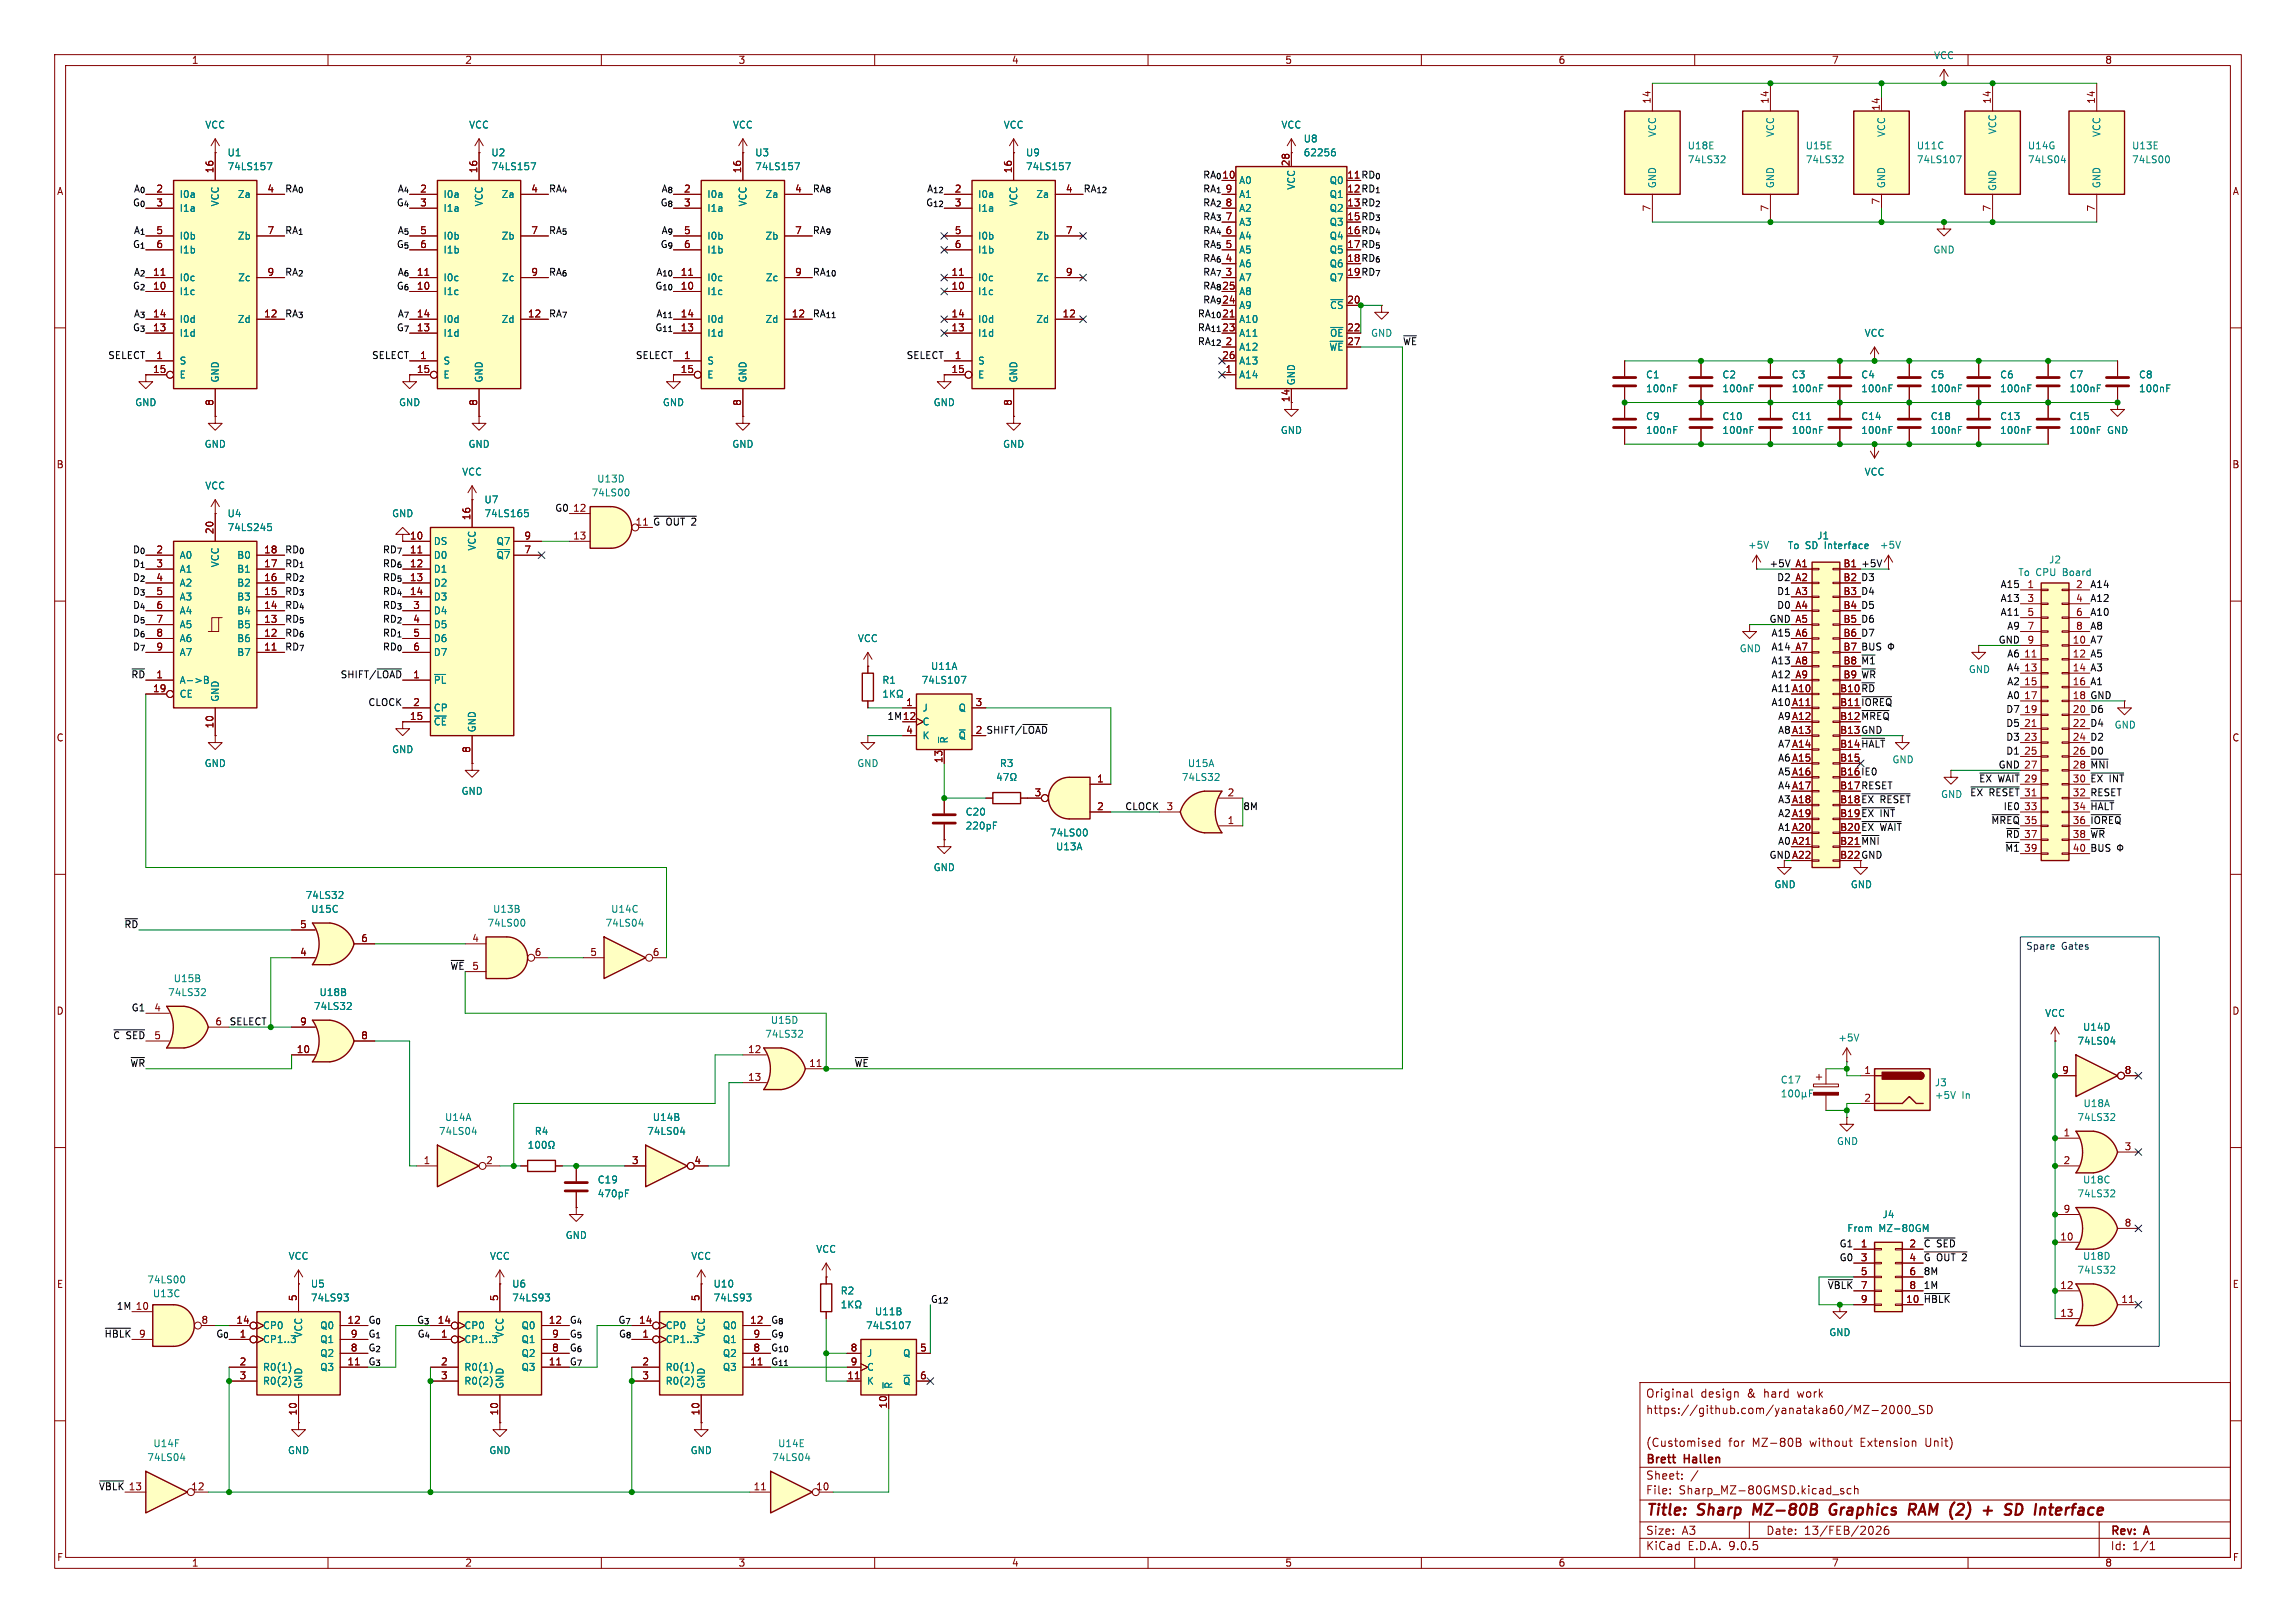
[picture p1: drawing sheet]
<svg xmlns="http://www.w3.org/2000/svg" width="420mm" height="297mm" viewBox="0 0 420 297" stroke-linecap="round" stroke-linejoin="round" font-family="sans-serif">
<defs><g id="words">
<g font-size="2.8" fill="#840000">
<text x="301" y="277.9">Title:</text>
<text x="310.6" y="277.9">Sharp</text>
<text x="321.5" y="277.9">MZ-80B</text>
<text x="336.3" y="277.9">Graphics</text>
<text x="351.6" y="277.9">RAM (2)</text>
<text x="366.8" y="277.9">+</text>
<text x="371.6" y="277.9">SD</text>
<text x="377.9" y="277.9">Interface</text>
</g>
<g font-size="2.1" fill="#840000">
<text x="301" y="256">Original</text>
<text x="311.1" y="256">design</text>
<text x="319.7" y="256">&amp;</text>
<text x="322.8" y="256">hard</text>
<text x="329.1" y="256">work</text>
<text x="301" y="259">https://github.com/yanataka60/MZ-2000_SD</text>
<text x="301" y="268.2">Brett</text>
<text x="301" y="265">(Customised</text>
<text x="308.2" y="268.2">Hallen</text>
<text x="316.1" y="265">for</text>
<text x="320.6" y="265">MZ-80B</text>
<text x="331.2" y="265">without</text>
<text x="340.6" y="265">Extension</text>
<text x="352.6" y="265">Unit)</text>
<text x="301" y="273.7">File:</text>
<text x="301" y="271">Sheet:</text>
<text x="307.1" y="273.7">Sharp_MZ-80GMSD.kicad_sch</text>
<text x="301" y="281.1">Size:</text>
<text x="307.6" y="281.1">A3</text>
<text x="323" y="281.1">Date:</text>
<text x="330" y="281.1">13/FEB/2026</text>
<text x="386" y="281.3">Rev:</text>
<text x="392.4" y="281.3">A</text>
<text x="301" y="283.9">KiCad</text>
<text x="308.7" y="283.9">E.D.A.</text>
<text x="316.3" y="283.9">9.0.5</text>
<text x="386" y="283.9">Id:</text>
<text x="390.1" y="283.9">1/1</text>
</g>
<g font-size="1.8" fill="#840000">
<text x="35" y="11.9">1</text>
<text x="85" y="11.9">2</text>
<text x="135" y="11.9">3</text>
<text x="185" y="11.9">4</text>
<text x="235" y="11.9">5</text>
<text x="285" y="11.9">6</text>
<text x="335" y="11.9">7</text>
<text x="385" y="11.9">8</text>
<text x="302" y="19.1" transform="rotate(-90 302 19.1)">14</text>
<text x="323.6" y="19.1" transform="rotate(-90 323.6 19.1)">14</text>
<text x="343.9" y="20.4" transform="rotate(-90 343.9 20.4)">14</text>
<text x="364.2" y="19.1" transform="rotate(-90 364.2 19.1)">14</text>
<text x="383.3" y="19.1" transform="rotate(-90 383.3 19.1)">14</text>
<text x="10.3" y="35.9">A</text>
<text x="28.5" y="35.3">2</text>
<text x="39.1" y="31.8" transform="rotate(-90 39.1 31.8)">16</text>
<text x="48.8" y="35.3">4</text>
<text x="76.8" y="35.3">2</text>
<text x="87.4" y="31.8" transform="rotate(-90 87.4 31.8)">16</text>
<text x="97.1" y="35.3">4</text>
<text x="125" y="35.3">2</text>
<text x="135.6" y="31.8" transform="rotate(-90 135.6 31.8)">16</text>
<text x="145.3" y="35.3">4</text>
<text x="174.6" y="35.3">2</text>
<text x="185.2" y="31.8" transform="rotate(-90 185.2 31.8)">16</text>
<text x="194.9" y="35.3">4</text>
<text x="219.9" y="32.8">RA_{0}</text>
<text x="219.9" y="35.3">RA_{1}</text>
<text x="223.5" y="32.8">10</text>
<text x="224.1" y="35.3">9</text>
<text x="236" y="30.5" transform="rotate(-90 236 30.5)">28</text>
<text x="246.3" y="32.8">11 RD_{0}</text>
<text x="246.3" y="35.3">12 RD_{1}</text>
<text x="246.3" y="32.8">11</text>
<text x="246.3" y="35.3">12</text>
<text x="408.3" y="35.9">A</text>
<text x="28.5" y="37.8">3</text>
<text x="76.8" y="37.8">3</text>
<text x="125" y="37.8">3</text>
<text x="174.6" y="37.8">3</text>
<text x="219.9" y="37.8">RA_{2}</text>
<text x="219.9" y="40.4">RA_{3}</text>
<text x="224.1" y="37.8">8</text>
<text x="224.1" y="40.4">7</text>
<text x="246.3" y="37.8">13 RD_{2}</text>
<text x="246.3" y="40.4">15 RD_{3}</text>
<text x="246.3" y="37.8">13</text>
<text x="246.3" y="40.4">15</text>
<text x="302" y="38.8" transform="rotate(-90 302 38.8)">7</text>
<text x="323.6" y="38.8" transform="rotate(-90 323.6 38.8)">7</text>
<text x="343.9" y="37.5" transform="rotate(-90 343.9 37.5)">7</text>
<text x="364.2" y="38.8" transform="rotate(-90 364.2 38.8)">7</text>
<text x="383.3" y="38.8" transform="rotate(-90 383.3 38.8)">7</text>
<text x="28.5" y="42.9">5</text>
<text x="28.5" y="45.5">6</text>
<text x="48.8" y="42.9">7</text>
<text x="76.8" y="42.9">5</text>
<text x="76.8" y="45.5">6</text>
<text x="97.1" y="42.9">7</text>
<text x="125" y="42.9">5</text>
<text x="125" y="45.5">6</text>
<text x="145.3" y="42.9">7</text>
<text x="174.6" y="42.9">5</text>
<text x="174.6" y="45.5">6</text>
<text x="194.9" y="42.9">7</text>
<text x="219.9" y="48">RA_{6}</text>
<text x="219.9" y="42.9">RA_{4}</text>
<text x="219.9" y="45.5">RA_{5}</text>
<text x="224.1" y="42.9">6</text>
<text x="224.1" y="45.5">5</text>
<text x="246.3" y="42.9">16 RD_{4}</text>
<text x="246.3" y="45.5">17 RD_{5}</text>
<text x="246.3" y="42.9">16</text>
<text x="246.3" y="45.5">17</text>
<text x="27.9" y="53.1">10</text>
<text x="27.9" y="50.5">11</text>
<text x="48.8" y="50.5">9</text>
<text x="76.2" y="53.1">10</text>
<text x="76.2" y="50.5">11</text>
<text x="97.1" y="50.5">9</text>
<text x="124.4" y="50.5">11</text>
<text x="124.4" y="53.1">10</text>
<text x="145.3" y="50.5">9</text>
<text x="173.9" y="50.5">11</text>
<text x="173.9" y="53.1">10</text>
<text x="194.9" y="50.5">9</text>
<text x="219.9" y="53.1">RA_{8}</text>
<text x="219.9" y="50.5">RA_{7}</text>
<text x="223.5" y="53.1">25</text>
<text x="224.1" y="48">4</text>
<text x="224.1" y="50.5">3</text>
<text x="246.3" y="48">18 RD_{6}</text>
<text x="246.3" y="50.5">19 RD_{7}</text>
<text x="246.3" y="48">18</text>
<text x="246.3" y="50.5">19</text>
<text x="27.9" y="58.2">14</text>
<text x="48.2" y="58.2">12</text>
<text x="76.2" y="58.2">14</text>
<text x="96.5" y="58.2">12</text>
<text x="124.4" y="58.2">14</text>
<text x="144.7" y="58.2">12</text>
<text x="173.9" y="58.2">14</text>
<text x="194.3" y="58.2">12</text>
<text x="219" y="58.2">RA_{10}</text>
<text x="219.9" y="55.6">RA_{9}</text>
<text x="223.5" y="55.6">24</text>
<text x="223.5" y="58.2">21</text>
<text x="246.3" y="55.6">20</text>
<text x="27.9" y="60.7">13</text>
<text x="28.5" y="65.8">1</text>
<text x="76.2" y="60.7">13</text>
<text x="76.8" y="65.8">1</text>
<text x="124.4" y="60.7">13</text>
<text x="125" y="65.8">1</text>
<text x="173.9" y="60.7">13</text>
<text x="174.6" y="65.8">1</text>
<text x="219" y="63.2">RA_{12}</text>
<text x="219" y="60.7">RA_{11}</text>
<text x="223.5" y="60.7">23</text>
<text x="223.5" y="65.8">26</text>
<text x="224.1" y="63.2">2</text>
<text x="246.3" y="60.7">22</text>
<text x="246.3" y="63.2">27</text>
<text x="27.9" y="68.3">15</text>
<text x="76.2" y="68.3">15</text>
<text x="124.4" y="68.3">15</text>
<text x="173.9" y="68.3">15</text>
<text x="224.1" y="68.3">1</text>
<text x="39.1" y="74.4" transform="rotate(-90 39.1 74.4)">8</text>
<text x="87.4" y="74.4" transform="rotate(-90 87.4 74.4)">8</text>
<text x="135.6" y="74.4" transform="rotate(-90 135.6 74.4)">8</text>
<text x="185.2" y="74.4" transform="rotate(-90 185.2 74.4)">8</text>
<text x="236" y="73.7" transform="rotate(-90 236 73.7)">14</text>
<text x="10.3" y="85.9">B</text>
<text x="408.2" y="85.9">B</text>
<text x="86.1" y="95.3" transform="rotate(-90 86.1 95.3)">16</text>
<text x="104.7" y="93.7">12</text>
<text x="28.5" y="101.3">2</text>
<text x="39.1" y="97.8" transform="rotate(-90 39.1 97.8)">20</text>
<text x="48.2" y="101.3">18</text>
<text x="74.9" y="98.8">10</text>
<text x="74.9" y="101.3">11</text>
<text x="95.8" y="98.8">9</text>
<text x="95.8" y="101.3">7</text>
<text x="104.7" y="98.8">13</text>
<text x="116.2" y="96.3">11</text>
<text x="28.5" y="103.9">3</text>
<text x="28.5" y="106.4">4</text>
<text x="48.2" y="103.9">17</text>
<text x="48.2" y="106.4">16</text>
<text x="74.9" y="103.9">12</text>
<text x="74.9" y="106.4">13</text>
<text x="328.3" y="103.9">A1</text>
<text x="328.3" y="106.4">A2</text>
<text x="337.1" y="103.9">B1</text>
<text x="337.1" y="106.4">B2</text>
<text x="370.8" y="107.7">1</text>
<text x="379.7" y="107.7">2</text>
<text x="28.5" y="109">5</text>
<text x="28.5" y="111.5">6</text>
<text x="48.2" y="109">15</text>
<text x="48.2" y="111.5">14</text>
<text x="74.9" y="109">14</text>
<text x="75.5" y="111.5">3</text>
<text x="328.3" y="109">A3</text>
<text x="328.3" y="111.5">A4</text>
<text x="337.1" y="109">B3</text>
<text x="337.1" y="111.5">B4</text>
<text x="370.8" y="110.2">3</text>
<text x="370.8" y="112.8">5</text>
<text x="379.7" y="110.2">4</text>
<text x="379.7" y="112.8">6</text>
<text x="28.5" y="114">7</text>
<text x="28.5" y="116.6">8</text>
<text x="28.5" y="119.1">9</text>
<text x="48.2" y="114">13</text>
<text x="48.2" y="116.6">12</text>
<text x="48.2" y="119.1">11</text>
<text x="75.5" y="114">4</text>
<text x="75.5" y="116.6">5</text>
<text x="75.5" y="119.1">6</text>
<text x="328.3" y="114">A5</text>
<text x="328.3" y="116.6">A6</text>
<text x="328.3" y="119.1">A7</text>
<text x="337.1" y="114">B5</text>
<text x="337.1" y="116.6">B6</text>
<text x="337.1" y="119.1">B7</text>
<text x="370.8" y="115.3">7</text>
<text x="370.8" y="117.9">9</text>
<text x="379.1" y="117.9">10</text>
<text x="379.7" y="115.3">8</text>
<text x="28.5" y="124.2">1</text>
<text x="75.5" y="124.2">1</text>
<text x="328.3" y="121.7">A8</text>
<text x="328.3" y="124.2">A9</text>
<text x="337.1" y="121.7">B8</text>
<text x="337.1" y="124.2">B9</text>
<text x="370.2" y="120.4">11</text>
<text x="370.2" y="122.9">13</text>
<text x="370.2" y="125.5">15</text>
<text x="379.1" y="120.4">12</text>
<text x="379.1" y="122.9">14</text>
<text x="379.1" y="125.5">16</text>
<text x="27.9" y="126.7">19</text>
<text x="74.9" y="131.8">15</text>
<text x="75.5" y="129.3">2</text>
<text x="165.1" y="131.8">12</text>
<text x="165.7" y="129.3">1</text>
<text x="178.4" y="129.3">3</text>
<text x="327.7" y="126.7">A10</text>
<text x="327.7" y="129.3">A11</text>
<text x="327.7" y="131.8">A12</text>
<text x="336.5" y="129.3">B11 ~{IOREQ}</text>
<text x="336.5" y="126.7">B10</text>
<text x="336.5" y="129.3">B11</text>
<text x="336.5" y="131.8">B12</text>
<text x="370.2" y="128">17</text>
<text x="370.2" y="130.6">19</text>
<text x="379.1" y="128">18</text>
<text x="379.1" y="130.6">20</text>
<text x="10.3" y="135.9">C</text>
<text x="39.1" y="133.4" transform="rotate(-90 39.1 133.4)">10</text>
<text x="86.1" y="137.9" transform="rotate(-90 86.1 137.9)">8</text>
<text x="165.7" y="134.4">4</text>
<text x="178.4" y="134.4">2 SHIFT/~{LOAD}</text>
<text x="178.4" y="134.4">2</text>
<text x="327.7" y="134.4">A13</text>
<text x="327.7" y="136.9">A14</text>
<text x="336.5" y="134.4">B13</text>
<text x="336.5" y="136.9">B14</text>
<text x="370.2" y="133.1">21</text>
<text x="370.2" y="135.6">23</text>
<text x="379.1" y="133.1">22</text>
<text x="379.1" y="135.6">24</text>
<text x="408.2" y="135.9">C</text>
<text x="172.5" y="139.7" transform="rotate(-90 172.5 139.7)">13</text>
<text x="200.6" y="143.3">1</text>
<text x="327.7" y="139.4">A15</text>
<text x="327.7" y="142">A16</text>
<text x="336.5" y="139.4">B15</text>
<text x="336.5" y="142">B16</text>
<text x="370.2" y="138.2">25</text>
<text x="370.2" y="143.3">29</text>
<text x="379.1" y="138.2">26</text>
<text x="379.1" y="140.7">28</text>
<text x="379.1" y="143.3">30</text>
<text x="189.2" y="145.8">3</text>
<text x="200.6" y="148.3">2</text>
<text x="213.3" y="148.3">3</text>
<text x="224.5" y="145.8">2</text>
<text x="327.7" y="144.5">A17</text>
<text x="327.7" y="147.1">A18</text>
<text x="327.7" y="149.6">A19</text>
<text x="336.5" y="144.5">B17</text>
<text x="336.5" y="147.1">B18</text>
<text x="336.5" y="149.6">B19</text>
<text x="370.2" y="145.8">31</text>
<text x="370.2" y="148.3">33</text>
<text x="379.1" y="145.8">32</text>
<text x="379.1" y="148.3">34</text>
<text x="224.5" y="150.9">1</text>
<text x="327.7" y="152.1">A20</text>
<text x="327.7" y="154.7">A21</text>
<text x="336.5" y="154.7">B21 ~{MNI}</text>
<text x="336.5" y="152.1">B20</text>
<text x="336.5" y="154.7">B21</text>
<text x="370.2" y="150.9">35</text>
<text x="370.2" y="153.4">37</text>
<text x="370.2" y="156">39</text>
<text x="379.1" y="150.9">36</text>
<text x="379.1" y="153.4">38</text>
<text x="379.1" y="156">40</text>
<text x="323.6" y="157.2">GNDA22</text>
<text x="327.7" y="157.2">A22</text>
<text x="336.5" y="157.2">B22 GND</text>
<text x="336.5" y="157.2">B22</text>
<text x="54.8" y="169.9">5</text>
<text x="66" y="172.5">6</text>
<text x="86.3" y="172.5">4</text>
<text x="54.8" y="175">4</text>
<text x="86.3" y="177.5">5</text>
<text x="97.7" y="175">6</text>
<text x="107.9" y="175">5</text>
<text x="119.3" y="175">6</text>
<text x="10.3" y="185.9">D</text>
<text x="28.1" y="185.2">4</text>
<text x="408.2" y="185.9">D</text>
<text x="28.1" y="190.2">5</text>
<text x="39.3" y="187.7">6</text>
<text x="54.8" y="187.7">9</text>
<text x="66" y="190.2">8</text>
<text x="54.2" y="192.8">10</text>
<text x="136.7" y="192.8">12</text>
<text x="136.7" y="197.9">13</text>
<text x="147.9" y="195.3">11</text>
<text x="340.9" y="196.6">1</text>
<text x="377.1" y="196.6">9</text>
<text x="388.5" y="196.6">8</text>
<text x="340.9" y="201.7">2</text>
<text x="377.4" y="208">1</text>
<text x="77.4" y="213.1">1</text>
<text x="88.8" y="213.1">2</text>
<text x="115.5" y="213.1">3</text>
<text x="126.9" y="213.1">4</text>
<text x="377.4" y="213.1">2</text>
<text x="388.5" y="210.6">3</text>
<text x="377.4" y="222">9</text>
<text x="376.8" y="227.1">10</text>
<text x="388.5" y="224.5">8</text>
<text x="340.3" y="228.3">1</text>
<text x="340.3" y="230.9">3</text>
<text x="340.3" y="233.4">5</text>
<text x="349.2" y="228.3">2</text>
<text x="349.2" y="230.9">4</text>
<text x="349.2" y="233.4">6</text>
<text x="10.3" y="235.9">E</text>
<text x="54.4" y="238.2" transform="rotate(-90 54.4 238.2)">5</text>
<text x="91.2" y="238.2" transform="rotate(-90 91.2 238.2)">5</text>
<text x="128" y="238.2" transform="rotate(-90 128 238.2)">5</text>
<text x="340.3" y="238.5">9</text>
<text x="340.3" y="236">7</text>
<text x="348.6" y="238.5">10</text>
<text x="349.2" y="236">8</text>
<text x="376.8" y="236">12</text>
<text x="387.9" y="238.5">11</text>
<text x="408.3" y="235.9">E</text>
<text x="36.8" y="242.3">8</text>
<text x="43.1" y="242.3">14</text>
<text x="43.7" y="244.9">1</text>
<text x="63.5" y="242.3">12</text>
<text x="64.1" y="244.9">9</text>
<text x="80" y="242.3">14</text>
<text x="80.6" y="244.9">1</text>
<text x="100.3" y="242.3">12</text>
<text x="100.9" y="244.9">9</text>
<text x="116.8" y="242.3">14</text>
<text x="117.4" y="244.9">1</text>
<text x="137.1" y="242.3">12</text>
<text x="137.7" y="244.9">9</text>
<text x="376.8" y="241">13</text>
<text x="43.7" y="249.9">2</text>
<text x="63.5" y="249.9">11</text>
<text x="64.1" y="247.4">8</text>
<text x="80.6" y="249.9">2</text>
<text x="100.3" y="249.9">11</text>
<text x="100.9" y="247.4">8</text>
<text x="117.4" y="249.9">2</text>
<text x="137.1" y="249.9">11</text>
<text x="137.7" y="247.4">8</text>
<text x="155.5" y="247.4">8</text>
<text x="155.5" y="249.9">9</text>
<text x="168.2" y="247.4">5</text>
<text x="43.7" y="252.5">3</text>
<text x="80.6" y="252.5">3</text>
<text x="117.4" y="252.5">3</text>
<text x="154.9" y="252.5">11</text>
<text x="162.3" y="257.9" transform="rotate(-90 162.3 257.9)">10</text>
<text x="168.2" y="252.5">6</text>
<text x="54.4" y="259.1" transform="rotate(-90 54.4 259.1)">10</text>
<text x="91.2" y="259.1" transform="rotate(-90 91.2 259.1)">10</text>
<text x="128" y="259.1" transform="rotate(-90 128 259.1)">10</text>
<text x="23.5" y="272.8">13</text>
<text x="34.9" y="272.8">12</text>
<text x="137.8" y="272.8">11</text>
<text x="149.2" y="272.8">10</text>
<text x="10.3" y="285.9">F</text>
<text x="35" y="286.9">1</text>
<text x="85" y="286.9">2</text>
<text x="135" y="286.9">3</text>
<text x="185" y="286.9">4</text>
<text x="235" y="286.9">5</text>
<text x="285" y="286.9">6</text>
<text x="335" y="286.9">7</text>
<text x="385" y="286.9">8</text>
<text x="408.3" y="285.9">F</text>
</g>
<g font-size="1.8" fill="#008484">
<text x="353.7" y="11">VCC</text>
<text x="37.5" y="23.7">VCC</text>
<text x="85.7" y="23.7">VCC</text>
<text x="134" y="23.7">VCC</text>
<text x="183.5" y="23.7">VCC</text>
<text x="234.3" y="23.7">VCC</text>
<text x="41.5" y="28.8">U1</text>
<text x="89.8" y="28.8">U2</text>
<text x="138" y="28.8">U3</text>
<text x="187.6" y="28.8">U9</text>
<text x="238.4" y="28.8">62256</text>
<text x="238.4" y="26.3">U8</text>
<text x="303.1" y="25.2" transform="rotate(-90 303.1 25.2)">VCC</text>
<text x="308.6" y="27.5">U18E</text>
<text x="324.7" y="25.2" transform="rotate(-90 324.7 25.2)">VCC</text>
<text x="330.2" y="27.5">U15E</text>
<text x="345" y="25.2" transform="rotate(-90 345 25.2)">VCC</text>
<text x="350.5" y="27.5">U11C</text>
<text x="365.4" y="24.7" transform="rotate(-90 365.4 24.7)">VCC</text>
<text x="370.8" y="27.5">U14G</text>
<text x="384.4" y="25.2" transform="rotate(-90 384.4 25.2)">VCC</text>
<text x="389.9" y="27.5">U13E</text>
<text x="41.5" y="31.3">74LS157</text>
<text x="89.8" y="31.3">74LS157</text>
<text x="138" y="31.3">74LS157</text>
<text x="187.6" y="31.3">74LS157</text>
<text x="226.6" y="33.9">A0</text>
<text x="237.1" y="34.8" transform="rotate(-90 237.1 34.8)">VCC</text>
<text x="243.1" y="33.9">Q0</text>
<text x="303.1" y="34.5" transform="rotate(-90 303.1 34.5)">GND</text>
<text x="308.6" y="30.1">74LS32</text>
<text x="324.7" y="34.5" transform="rotate(-90 324.7 34.5)">GND</text>
<text x="330.2" y="30.1">74LS32</text>
<text x="345" y="34.5" transform="rotate(-90 345 34.5)">GND</text>
<text x="350.5" y="30.1">74LS107</text>
<text x="365.4" y="35.1" transform="rotate(-90 365.4 35.1)">GND</text>
<text x="370.8" y="30.1">74LS04</text>
<text x="384.4" y="34.5" transform="rotate(-90 384.4 34.5)">GND</text>
<text x="389.9" y="30.1">74LS00</text>
<text x="32.8" y="36.4">I0a</text>
<text x="32.8" y="39">I1a</text>
<text x="40.2" y="37.9" transform="rotate(-90 40.2 37.9)">VCC</text>
<text x="43.4" y="36.4">Za</text>
<text x="81" y="36.4">I0a</text>
<text x="81" y="39">I1a</text>
<text x="88.5" y="37.9" transform="rotate(-90 88.5 37.9)">VCC</text>
<text x="91.7" y="36.4">Za</text>
<text x="129.3" y="36.4">I0a</text>
<text x="129.3" y="39">I1a</text>
<text x="136.8" y="37.9" transform="rotate(-90 136.8 37.9)">VCC</text>
<text x="139.9" y="36.4">Za</text>
<text x="178.8" y="36.4">I0a</text>
<text x="178.8" y="39">I1a</text>
<text x="186.3" y="37.9" transform="rotate(-90 186.3 37.9)">VCC</text>
<text x="189.5" y="36.4">Za</text>
<text x="226.6" y="36.4">A1</text>
<text x="226.6" y="39">A2</text>
<text x="226.6" y="41.5">A3</text>
<text x="243.1" y="36.4">Q1</text>
<text x="243.1" y="39">Q2</text>
<text x="243.1" y="41.5">Q3</text>
<text x="32.8" y="44">I0b</text>
<text x="32.8" y="46.6">I1b</text>
<text x="43.4" y="44">Zb</text>
<text x="81" y="44">I0b</text>
<text x="81" y="46.6">I1b</text>
<text x="91.7" y="44">Zb</text>
<text x="129.3" y="44">I0b</text>
<text x="129.3" y="46.6">I1b</text>
<text x="139.9" y="44">Zb</text>
<text x="178.8" y="44">I0b</text>
<text x="178.8" y="46.6">I1b</text>
<text x="189.5" y="44">Zb</text>
<text x="226.6" y="44">A4</text>
<text x="226.6" y="46.6">A5</text>
<text x="243.1" y="44">Q4</text>
<text x="243.1" y="46.6">Q5</text>
<text x="353.6" y="46.6">GND</text>
<text x="32.8" y="51.7">I0c</text>
<text x="43.5" y="51.7">Zc</text>
<text x="81" y="51.7">I0c</text>
<text x="91.7" y="51.7">Zc</text>
<text x="129.3" y="51.7">I0c</text>
<text x="140" y="51.7">Zc</text>
<text x="178.8" y="51.7">I0c</text>
<text x="189.5" y="51.7">Zc</text>
<text x="226.6" y="49.1">A6</text>
<text x="226.6" y="51.7">A7</text>
<text x="243.1" y="49.1">Q6</text>
<text x="243.1" y="51.7">Q7</text>
<text x="32.8" y="54.2">I1c</text>
<text x="32.8" y="59.3">I0d</text>
<text x="43.4" y="59.3">Zd</text>
<text x="81" y="54.2">I1c</text>
<text x="81" y="59.3">I0d</text>
<text x="91.7" y="59.3">Zd</text>
<text x="129.3" y="54.2">I1c</text>
<text x="129.3" y="59.3">I0d</text>
<text x="139.9" y="59.3">Zd</text>
<text x="178.8" y="54.2">I1c</text>
<text x="178.8" y="59.3">I0d</text>
<text x="189.5" y="59.3">Zd</text>
<text x="226.6" y="54.2">A8</text>
<text x="226.6" y="56.7">A9</text>
<text x="226.6" y="59.3">A10</text>
<text x="243.2" y="56.7">~{CS}</text>
<text x="32.8" y="61.8">I1d</text>
<text x="81" y="61.8">I1d</text>
<text x="129.3" y="61.8">I1d</text>
<text x="178.8" y="61.8">I1d</text>
<text x="226.6" y="61.8">A11</text>
<text x="226.6" y="64.4">A12</text>
<text x="243.1" y="64.4">~{WE}</text>
<text x="243.2" y="61.8">~{OE}</text>
<text x="250.7" y="61.8">GND</text>
<text x="341" y="61.8">VCC</text>
<text x="32.8" y="66.9">S</text>
<text x="32.8" y="69.4">E</text>
<text x="40.2" y="70.1" transform="rotate(-90 40.2 70.1)">GND</text>
<text x="81" y="66.9">S</text>
<text x="81" y="69.4">E</text>
<text x="88.5" y="70.1" transform="rotate(-90 88.5 70.1)">GND</text>
<text x="129.3" y="66.9">S</text>
<text x="129.3" y="69.4">E</text>
<text x="136.8" y="70.1" transform="rotate(-90 136.8 70.1)">GND</text>
<text x="178.8" y="66.9">S</text>
<text x="178.8" y="69.4">E</text>
<text x="186.3" y="70.1" transform="rotate(-90 186.3 70.1)">GND</text>
<text x="226.6" y="66.9">A13</text>
<text x="226.6" y="69.4">A14</text>
<text x="237.1" y="70.6" transform="rotate(-90 237.1 70.6)">GND</text>
<text x="301" y="69.4">C1</text>
<text x="301" y="72">100nF</text>
<text x="315" y="69.4">C2</text>
<text x="315" y="72">100nF</text>
<text x="327.7" y="69.4">C3</text>
<text x="327.7" y="72">100nF</text>
<text x="340.4" y="69.4">C4</text>
<text x="340.4" y="72">100nF</text>
<text x="353.1" y="69.4">C5</text>
<text x="353.1" y="72">100nF</text>
<text x="365.8" y="69.4">C6</text>
<text x="365.8" y="72">100nF</text>
<text x="378.5" y="69.4">C7</text>
<text x="378.5" y="72">100nF</text>
<text x="391.2" y="69.4">C8</text>
<text x="391.2" y="72">100nF</text>
<text x="24.6" y="74.5">GND</text>
<text x="72.9" y="74.5">GND</text>
<text x="121.2" y="74.5">GND</text>
<text x="170.7" y="74.5">GND</text>
<text x="301" y="77.1">C9</text>
<text x="315" y="77.1">C10</text>
<text x="327.7" y="77.1">C11</text>
<text x="340.4" y="77.1">C14</text>
<text x="353.1" y="77.1">C18</text>
<text x="365.8" y="77.1">C13</text>
<text x="378.5" y="77.1">C15</text>
<text x="37.3" y="82.1">GND</text>
<text x="85.6" y="82.1">GND</text>
<text x="133.9" y="82.1">GND</text>
<text x="183.4" y="82.1">GND</text>
<text x="234.2" y="79.6">GND</text>
<text x="301" y="79.6">100nF</text>
<text x="315" y="79.6">100nF</text>
<text x="327.7" y="79.6">100nF</text>
<text x="340.4" y="79.6">100nF</text>
<text x="353.1" y="79.6">100nF</text>
<text x="365.8" y="79.6">100nF</text>
<text x="378.5" y="79.6">100nF</text>
<text x="385.3" y="79.6">GND</text>
<text x="37.5" y="89.8">VCC</text>
<text x="84.4" y="87.2">VCC</text>
<text x="109.1" y="88.5">U13D</text>
<text x="341" y="87.2">VCC</text>
<text x="41.5" y="94.8">U4</text>
<text x="71.6" y="94.8">GND</text>
<text x="88.5" y="94.8">74LS165</text>
<text x="88.5" y="92.3">U7</text>
<text x="108.1" y="91">74LS00</text>
<text x="41.5" y="97.4">74LS245</text>
<text x="79.2" y="99.9">DS</text>
<text x="87.2" y="100.9" transform="rotate(-90 87.2 100.9)">VCC</text>
<text x="90.7" y="99.9">Q7</text>
<text x="319.7" y="100.6">+5V</text>
<text x="326.9" y="100.7">To SD Interface</text>
<text x="332.3" y="98.9">J1</text>
<text x="343.8" y="100.6">+5V</text>
<text x="32.8" y="102.5">A0</text>
<text x="32.8" y="105">A1</text>
<text x="32.8" y="107.5">A2</text>
<text x="40.2" y="103.9" transform="rotate(-90 40.2 103.9)">VCC</text>
<text x="43.3" y="102.5">B0</text>
<text x="43.3" y="105">B1</text>
<text x="43.3" y="107.5">B2</text>
<text x="79.2" y="102.5">D0</text>
<text x="79.2" y="105">D1</text>
<text x="79.2" y="107.5">D2</text>
<text x="90.7" y="102.5">~{Q7}</text>
<text x="369.1" y="105.6">To CPU</text>
<text x="374.7" y="103.3">J2</text>
<text x="377.4" y="105.6">Board</text>
<text x="32.8" y="110.1">A3</text>
<text x="32.8" y="112.6">A4</text>
<text x="43.3" y="110.1">B3</text>
<text x="43.3" y="112.6">B4</text>
<text x="79.2" y="110.1">D3</text>
<text x="79.2" y="112.6">D4</text>
<text x="32.8" y="115.2">A5</text>
<text x="32.8" y="117.7">A6</text>
<text x="43.3" y="115.2">B5</text>
<text x="43.3" y="117.7">B6</text>
<text x="79.2" y="115.2">D5</text>
<text x="79.2" y="117.7">D6</text>
<text x="156.8" y="117.7">VCC</text>
<text x="318.1" y="119.6">GND</text>
<text x="32.8" y="120.2">A7</text>
<text x="32.8" y="125.3">A-&gt;B</text>
<text x="43.3" y="120.2">B7</text>
<text x="79.2" y="120.2">D7</text>
<text x="79.2" y="125.3">~{PL}</text>
<text x="161.3" y="125.3">R1</text>
<text x="168.5" y="125.3">74LS107</text>
<text x="170.2" y="122.8">U11A</text>
<text x="360" y="123.4">GND</text>
<text x="32.8" y="127.9">CE</text>
<text x="40.2" y="128.5" transform="rotate(-90 40.2 128.5)">GND</text>
<text x="79.2" y="130.4">CP</text>
<text x="168.7" y="130.4">J</text>
<text x="175.3" y="130.4">Q</text>
<text x="79.2" y="132.9">~{CE}</text>
<text x="87.2" y="134.1" transform="rotate(-90 87.2 134.1)">GND</text>
<text x="168.7" y="132.9">C</text>
<text x="168.7" y="135.5">K</text>
<text x="173.6" y="136.1" transform="rotate(-90 173.6 136.1)">~{R}</text>
<text x="175.3" y="135.5">~{Q}</text>
<text x="386.7" y="133.5">GND</text>
<text x="37.3" y="140.6">GND</text>
<text x="71.6" y="138">GND</text>
<text x="156.7" y="140.6">GND</text>
<text x="182.8" y="140.6">R3</text>
<text x="216.1" y="143.1">74LS32</text>
<text x="217.2" y="140.6">U15A</text>
<text x="346.1" y="139.9">GND</text>
<text x="84.3" y="145.6">GND</text>
<text x="176.5" y="149.5">C20</text>
<text x="355" y="146.2">GND</text>
<text x="176.5" y="152">220pF</text>
<text x="191.9" y="153.3">74LS00</text>
<text x="193.1" y="155.8">U13A</text>
<text x="170.7" y="159.6">GND</text>
<text x="55.8" y="164.7">74LS32</text>
<text x="56.8" y="167.2">U15C</text>
<text x="90.1" y="167.2">U13B</text>
<text x="111.7" y="167.2">U14C</text>
<text x="324.5" y="162.7">GND</text>
<text x="338.5" y="162.7">GND</text>
<text x="89.1" y="169.8">74LS00</text>
<text x="110.7" y="169.8">74LS04</text>
<text x="31.7" y="179.9">U15B</text>
<text x="30.7" y="182.5">74LS32</text>
<text x="57.3" y="185">74LS32</text>
<text x="58.3" y="182.5">U18B</text>
<text x="139.9" y="190.1">74LS32</text>
<text x="140.9" y="187.6">U15D</text>
<text x="336.2" y="190.8">+5V</text>
<text x="374" y="186.3">VCC</text>
<text x="379.9" y="191.4">74LS04</text>
<text x="380.9" y="188.8">U14D</text>
<text x="325.6" y="198.5">C17</text>
<text x="353.8" y="199">J3</text>
<text x="353.8" y="201.3">+5V</text>
<text x="358.9" y="201.3">In</text>
<text x="381" y="202.8">U18A</text>
<text x="80.2" y="207.9">74LS04</text>
<text x="81.3" y="205.3">U14A</text>
<text x="97.7" y="207.9">R4</text>
<text x="118.3" y="207.9">74LS04</text>
<text x="119.3" y="205.3">U14B</text>
<text x="335.9" y="209.7">GND</text>
<text x="379.9" y="205.3">74LS32</text>
<text x="109.2" y="219.3">470pF</text>
<text x="109.2" y="216.8">C19</text>
<text x="379.9" y="219.3">74LS32</text>
<text x="380.9" y="216.8">U18C</text>
<text x="103.4" y="226.9">GND</text>
<text x="337.8" y="225.7">From</text>
<text x="343.7" y="225.7">MZ-80GM</text>
<text x="344.2" y="223.1">J4</text>
<text x="52.7" y="230.7">VCC</text>
<text x="89.5" y="230.7">VCC</text>
<text x="126.4" y="230.7">VCC</text>
<text x="149.2" y="229.5">VCC</text>
<text x="379.9" y="233.3">74LS32</text>
<text x="380.9" y="230.7">U18D</text>
<text x="26.8" y="235.1">74LS00</text>
<text x="27.9" y="237.6">U13C</text>
<text x="56.8" y="235.8">U5</text>
<text x="56.8" y="238.4">74LS93</text>
<text x="93.6" y="235.8">U6</text>
<text x="93.6" y="238.4">74LS93</text>
<text x="130.4" y="235.8">U10</text>
<text x="130.4" y="238.4">74LS93</text>
<text x="153.7" y="237.1">R2</text>
<text x="48" y="243.4">CP0</text>
<text x="48" y="246">CP1..3</text>
<text x="55.5" y="244.9" transform="rotate(-90 55.5 244.9)">VCC</text>
<text x="58.5" y="243.4">Q0</text>
<text x="58.5" y="246">Q1</text>
<text x="84.8" y="243.4">CP0</text>
<text x="84.8" y="246">CP1..3</text>
<text x="92.3" y="244.9" transform="rotate(-90 92.3 244.9)">VCC</text>
<text x="95.3" y="243.4">Q0</text>
<text x="95.3" y="246">Q1</text>
<text x="121.7" y="243.4">CP0</text>
<text x="121.7" y="246">CP1..3</text>
<text x="129.1" y="244.9" transform="rotate(-90 129.1 244.9)">VCC</text>
<text x="132.1" y="243.4">Q0</text>
<text x="132.1" y="246">Q1</text>
<text x="158.3" y="243.4">74LS107</text>
<text x="159.9" y="240.9">U11B</text>
<text x="334.5" y="244.7">GND</text>
<text x="48" y="251.1">R0(1)</text>
<text x="58.5" y="248.5">Q2</text>
<text x="58.5" y="251.1">Q3</text>
<text x="84.8" y="251.1">R0(1)</text>
<text x="95.3" y="248.5">Q2</text>
<text x="95.3" y="251.1">Q3</text>
<text x="121.7" y="251.1">R0(1)</text>
<text x="132.1" y="248.5">Q2</text>
<text x="132.1" y="251.1">Q3</text>
<text x="158.5" y="248.5">J</text>
<text x="158.5" y="251.1">C</text>
<text x="165.1" y="248.5">Q</text>
<text x="48" y="253.6">R0(2)</text>
<text x="55.5" y="254.3" transform="rotate(-90 55.5 254.3)">GND</text>
<text x="84.8" y="253.6">R0(2)</text>
<text x="92.3" y="254.3" transform="rotate(-90 92.3 254.3)">GND</text>
<text x="121.7" y="253.6">R0(2)</text>
<text x="129.1" y="254.3" transform="rotate(-90 129.1 254.3)">GND</text>
<text x="158.5" y="253.6">K</text>
<text x="163.4" y="254.3" transform="rotate(-90 163.4 254.3)">~{R}</text>
<text x="165.1" y="253.6">~{Q}</text>
<text x="26.8" y="267.6">74LS04</text>
<text x="28" y="265">U14F</text>
<text x="52.6" y="266.3">GND</text>
<text x="89.4" y="266.3">GND</text>
<text x="126.2" y="266.3">GND</text>
<text x="141.1" y="267.6">74LS04</text>
<text x="142.2" y="265">U14E</text>
</g>
<g font-size="1.8">
<text x="24.4" y="35.3">A_{0}2</text>
<text x="52.1" y="35.3">RA_{0}</text>
<text x="72.6" y="35.3">A_{4}2</text>
<text x="100.3" y="35.3">RA_{4}</text>
<text x="120.9" y="35.3">A_{8}2</text>
<text x="148.6" y="35.3">RA_{8}</text>
<text x="169.4" y="35.3">A_{12}2</text>
<text x="198.1" y="35.3">RA_{12}</text>
<text x="24.2" y="37.8">G_{0}3</text>
<text x="72.4" y="37.8">G_{4}3</text>
<text x="120.7" y="37.8">G_{8}3</text>
<text x="169.3" y="37.8">G_{12}3</text>
<text x="24.2" y="45.5">G_{1}6</text>
<text x="24.4" y="42.9">A_{1}5</text>
<text x="52.1" y="42.9">RA_{1}</text>
<text x="72.4" y="45.5">G_{5}6</text>
<text x="72.6" y="42.9">A_{5}5</text>
<text x="100.3" y="42.9">RA_{5}</text>
<text x="120.7" y="45.5">G_{9}6</text>
<text x="120.9" y="42.9">A_{9}5</text>
<text x="148.6" y="42.9">RA_{9}</text>
<text x="24.2" y="53.1">G_{2}</text>
<text x="24.4" y="50.5">A_{2}11</text>
<text x="52.1" y="50.5">RA_{2}</text>
<text x="72.4" y="53.1">G_{6}</text>
<text x="72.6" y="50.5">A_{6}11</text>
<text x="100.3" y="50.5">RA_{6}</text>
<text x="119.7" y="53.1">G_{10}</text>
<text x="119.9" y="50.5">A_{10}</text>
<text x="148.6" y="50.5">RA_{10}</text>
<text x="24.4" y="58.2">A_{3}14</text>
<text x="52.1" y="58.2">RA_{3}</text>
<text x="72.6" y="58.2">A_{7}14</text>
<text x="100.3" y="58.2">RA_{7}</text>
<text x="119.9" y="58.2">A_{11}</text>
<text x="148.6" y="58.2">RA_{11}</text>
<text x="19.7" y="65.8">SELECT</text>
<text x="24.2" y="60.7">G_{3}</text>
<text x="68" y="65.8">SELECT</text>
<text x="72.4" y="60.7">G_{7}</text>
<text x="116.2" y="65.8">SELECT</text>
<text x="119.7" y="60.7">G_{11}</text>
<text x="165.7" y="65.8">SELECT</text>
<text x="256.5" y="63.2">~{WE}</text>
<text x="101.5" y="93.7">G0</text>
<text x="24.2" y="101.3">D_{0}2</text>
<text x="52.1" y="101.3">RD_{0}</text>
<text x="69.9" y="101.3">RD_{7}11</text>
<text x="119.4" y="96.3">~{G OUT 2}</text>
<text x="24.2" y="106.4">D_{2}4</text>
<text x="24.2" y="103.9">D_{1}3</text>
<text x="52.1" y="103.9">RD_{1}</text>
<text x="52.1" y="106.4">RD_{2}</text>
<text x="69.9" y="103.9">RD_{6}12</text>
<text x="69.9" y="106.4">RD_{5}13</text>
<text x="323.6" y="103.9">+5V</text>
<text x="325" y="106.4">D2 A2</text>
<text x="337.1" y="103.9">B1 +5V</text>
<text x="337.1" y="106.4">B2 D3</text>
<text x="365.9" y="107.7">A15</text>
<text x="382.3" y="107.7">A14</text>
<text x="24.2" y="109">D_{3}5</text>
<text x="24.2" y="111.5">D_{4}6</text>
<text x="52.1" y="109">RD_{3}</text>
<text x="52.1" y="111.5">RD_{4}</text>
<text x="69.9" y="109">RD_{4}14</text>
<text x="69.9" y="111.5">RD_{3}3</text>
<text x="325" y="111.5">D0 A4</text>
<text x="325" y="109">D1 A3</text>
<text x="337.1" y="109">B3 D4</text>
<text x="337.1" y="111.5">B4 D5</text>
<text x="365.9" y="110.2">A13</text>
<text x="365.9" y="112.8">A11</text>
<text x="382.3" y="112.8">A10</text>
<text x="382.3" y="110.2">A12</text>
<text x="24.2" y="114">D_{5}7</text>
<text x="24.2" y="119.1">D_{7}9</text>
<text x="24.2" y="116.6">D_{6}8</text>
<text x="52.1" y="114">RD_{5}</text>
<text x="52.1" y="116.6">RD_{6}</text>
<text x="52.1" y="119.1">RD_{7}</text>
<text x="69.9" y="114">RD_{2}4</text>
<text x="69.9" y="116.6">RD_{1}5</text>
<text x="69.9" y="119.1">RD_{0}6</text>
<text x="323.6" y="114">GND A5</text>
<text x="323.9" y="116.6">A15 A6</text>
<text x="323.9" y="119.1">A14 A7</text>
<text x="337.1" y="114">B5 D6</text>
<text x="337.1" y="116.6">B6 D7</text>
<text x="337.1" y="119.1">B7 BUS</text>
<text x="365.5" y="117.8">GND</text>
<text x="367.1" y="115.3">A9</text>
<text x="382.3" y="115.3">A8</text>
<text x="382.3" y="117.8">A7</text>
<text x="23.9" y="124.2">~{RD}1</text>
<text x="62.2" y="124.2">SHIFT/~{LOAD} 1</text>
<text x="323.9" y="121.7">A13 A8</text>
<text x="323.9" y="124.2">A12 A9</text>
<text x="337.1" y="121.7">B8 ~{M1}</text>
<text x="337.1" y="124.2">B9 ~{WR}</text>
<text x="367.1" y="120.4">A6</text>
<text x="367.1" y="122.9">A4</text>
<text x="367.1" y="125.5">A2</text>
<text x="382.3" y="120.4">A5</text>
<text x="382.3" y="125.5">A1</text>
<text x="382.3" y="122.9">A3</text>
<text x="67.3" y="129.3">CLOCK</text>
<text x="162.2" y="131.8">1M 12</text>
<text x="323.9" y="126.7">A11 A10</text>
<text x="323.9" y="129.3">A10 A11</text>
<text x="325.2" y="131.8">A9 A12</text>
<text x="336.5" y="126.7">B10 ~{RD}</text>
<text x="336.5" y="131.8">B12 ~{MREQ}</text>
<text x="366.9" y="130.5">D7</text>
<text x="367.1" y="128">A0</text>
<text x="382.3" y="130.5">D6</text>
<text x="382.3" y="128">GND</text>
<text x="325.2" y="136.9">A7 A14</text>
<text x="325.2" y="134.4">A8 A13</text>
<text x="336.5" y="134.4">B13 GND</text>
<text x="336.5" y="136.9">B14 ~{HALT}</text>
<text x="366.9" y="133.1">D5</text>
<text x="366.9" y="135.6">D3</text>
<text x="382.3" y="135.6">D2</text>
<text x="382.3" y="133.1">D4</text>
<text x="325.2" y="139.4">A6 A15</text>
<text x="325.2" y="142">A5 A16</text>
<text x="336.5" y="142">B16 IE0</text>
<text x="361.9" y="143.2">~{EX</text>
<text x="365.5" y="140.7">GND 27</text>
<text x="366.9" y="138.2">D1</text>
<text x="367.2" y="143.2">WAIT}</text>
<text x="382.3" y="138.2">D0</text>
<text x="382.3" y="140.7">~{MNI}</text>
<text x="382.3" y="143.2">~{EX</text>
<text x="387.6" y="143.2">INT}</text>
<text x="205.7" y="148.3">CLOCK</text>
<text x="227.3" y="148.3">8M</text>
<text x="325.2" y="147.1">A3 A18</text>
<text x="325.2" y="144.5">A4 A17</text>
<text x="325.2" y="149.6">A2 A19</text>
<text x="336.5" y="144.5">B17 RESET</text>
<text x="336.5" y="147.1">B18 ~{EX</text>
<text x="336.5" y="149.6">B19 ~{EX</text>
<text x="345.6" y="147.1">RESET}</text>
<text x="345.6" y="149.6">INT}</text>
<text x="360.3" y="145.8">~{EX</text>
<text x="365.6" y="145.8">RESET}</text>
<text x="366.4" y="148.3">IE0</text>
<text x="382.3" y="148.3">~{HALT}</text>
<text x="382.3" y="145.8">RESET</text>
<text x="325.2" y="154.7">A0 A21</text>
<text x="325.2" y="152.1">A1 A20</text>
<text x="336.5" y="152.1">B20 ~{EX</text>
<text x="345.6" y="152.1">WAIT}</text>
<text x="364.2" y="150.9">~{MREQ}</text>
<text x="366.7" y="155.9">~{M1}</text>
<text x="366.8" y="153.4">~{RD}</text>
<text x="382.3" y="155.9">BUS</text>
<text x="382.3" y="153.4">~{WR}</text>
<text x="382.3" y="150.9">~{IOREQ}</text>
<text x="22.7" y="169.9">~{RD}</text>
<text x="82.3" y="177.5">~{WE}</text>
<text x="24" y="185.2">G1</text>
<text x="20.6" y="190.2">~{C</text>
<text x="24.8" y="190.2">SED}</text>
<text x="41.9" y="187.7">SELECT</text>
<text x="23.7" y="195.3">~{WR}</text>
<text x="156.2" y="195.3">~{WE}</text>
<text x="336.4" y="230.9">G0</text>
<text x="336.4" y="228.3">G1</text>
<text x="351.8" y="233.4">8M</text>
<text x="351.8" y="230.9">~{G OUT 2}</text>
<text x="351.8" y="228.3">~{C</text>
<text x="356" y="228.3">SED}</text>
<text x="21.3" y="239.8">1M 10</text>
<text x="170.2" y="238.5">G_{12}</text>
<text x="334.2" y="236">~{VBLK}7</text>
<text x="351.8" y="238.5">~{HBLK}</text>
<text x="351.8" y="236">1M</text>
<text x="19" y="244.8">~{HBLK}9</text>
<text x="39.4" y="244.8">G_{0}1</text>
<text x="67.3" y="242.3">G_{0}</text>
<text x="67.3" y="244.8">G_{1}</text>
<text x="76.2" y="242.3">G_{3}14</text>
<text x="76.2" y="244.8">G_{4}1</text>
<text x="104.1" y="244.8">G_{5}</text>
<text x="104.1" y="242.3">G_{4}</text>
<text x="113" y="242.3">G_{7}14</text>
<text x="113.1" y="244.8">G_{8}1</text>
<text x="141" y="242.3">G_{8}</text>
<text x="141" y="244.8">G_{9}</text>
<text x="67.3" y="249.9">G_{3}</text>
<text x="67.3" y="247.4">G_{2}</text>
<text x="104.1" y="247.4">G_{6}</text>
<text x="104.1" y="249.9">G_{7}</text>
<text x="141" y="247.4">G_{10}</text>
<text x="141" y="249.9">G_{11}</text>
<text x="18" y="272.8">~{VBLK}</text>
</g>
<g font-size="1.8" fill="#0000c2">
<text x="370.5" y="174.1">Spare</text>
<text x="377.1" y="174.1">Gates</text>
</g>
</g></defs>
<g fill="none" stroke="#840000" stroke-width=".18">
<path d="M10 10h400v277h-400zM12 12h396v273h-396zM60 10v2M110 10v2M160 10v2M210 10v2M260 10v2M310 10v2M360 10v2M10 60h2M408 60h2M10 110h2"/>
<path d="M408 110h2M10 160h2M326.4 157.5v1.3h1.3l-1.3 1.2-1.3-1.2h1.3M408 160h2M10 210h2M408 210h2M300 253h108v32h-108zM309.4 254.2v1.3l.3 .2M317.7 254.7l.2 .2v.8M342.4 258.1h1.2M344.2 257.3l.6-.1 .2 .1 .1 .3-.9 1.1h.9M345.8 257.3l.2-.1a.8 .8 0 0 1 .5 .7 .8 .8 0 0 1-.5 .8l-.2-.2-.1-.4z"/>
<path d="M347.2 257.3l.2-.1a.8 .8 0 0 1 .6 .7 .8 .8 0 0 1-.6 .8l-.2-.2-.1-.4zM348.7 257.3l.2-.1a.8 .8 0 0 1 .5 .7 .8 .8 0 0 1-.5 .8l-.2-.2-.2-.4zM349.7 258.8h1.1M351.9 257.3l-.5-.1-.2 .1v.5l.6 .2 .1 .4-.2 .3-.6-.1M352.6 257.2a.76 .76 0 0 1 .9 .7 .76 .76 0 0 1-.9 .8zM10 260h2M300 278.5h108M300 274.5h108M300 268.5h108M305.5 273.2v.2M305.5 272.5v.1M307.7 270.5v.2"/>
<path d="M307.7 269.8v.1M310.6 269.1l-1.3 1.9M314.6 263.2v1.5M314.6 263.8l-.4-.1-.3 .3v.4l.1 .2h.6M320 278.5v3M328.6 263.2h.5l.2 .1 .1 .3-.3 .3M328.6 263.9h.5M329.1 263.9a.4 .4 0 0 1 .4 .4 .4 .4 0 0 1-.3 .4h-.6M337.2 272.5l-.3-.1-.2 .2v.2l.5 .2v.3h-.5M338.2 263.7h.6M338.5 264.6l.3 .1M338.6 272.5l-.4-.1-.3 .3v.4l.1 .2h.6"/>
<path d="M339.2 272.5l.2-.1 .4 .1 .1 .9M339.2 271.9v1.5M344 279.4v.5l-.8 .9h.9M344.9 279.4a1.17 1.17 0 0 0-.1 1.3h.6l.1-.6-.3-.2h-.4l-.1 .2M350.4 263.8v.9M384 278.5v6.5M408 260h2M60 285v2M110 285v2M160 285v2M210 285v2M260 285v2"/>
<path d="M300 281.5h108M310 285v2M360 285v2M393.3 283.6h.9M393.3 282.5l.4-.4v1.5"/>
</g>
<path d="M320.9 275.2l-.2 2M335.5 276.3h.4M335.8 275.2a1.13 1.13 0 0 0-1.1 .7 1.13 1.13 0 0 0 .3 1.2l.2 .1 .5-.1M349.4 275.2l.9 .1a.58 .58 0 0 1-.3 1h-.7M349.7 276.3l.6 .9M368 275.3a.85 .85 0 0 0-1 .1l-.1 .2M369.4 277.1a1.11 1.11 0 0 0 0-1.9h-.5l-.2 2M376.5 275.9l.5 .1 .1 .3-1 .2M376.9 277.1l-.6 .1" fill="none" stroke="#840000" stroke-width=".4"/>
<path d="M120.6 240h15.3v15.3h-15.3z" fill="#ffffc2"/>
<path d="M120.6 240h15.3v15.3h-15.3z" fill="none" stroke="#840000" stroke-width=".25"/>
<g fill="none" stroke="#840000" stroke-width=".18">
<path d="M128.3 234.9v5.1M151.1 233.7h.1M151.1 231.1l-.7 1.3M151.1 231.1l.8 1.3M151.1 231.1v2.6M115.6 242.6h3.8M115.6 245.1h3.8M115.6 250.2h5M115.6 252.7h5M120.6 241.9l1.3 .7-1.3 .6M120.6 244.5l1.3 .6-1.3 .6M128.3 255.3v5"/>
<path d="M135.9 242.6h5.1M135.9 245.1h5.1M135.9 250.2h5.1M135.9 247.6h5.1M138.7 249.8h.7"/>
<circle cx="120" cy="242.6" r=".63"/>
<circle cx="120" cy="245.1" r=".63"/>
</g>
<path d="M136.6 236.8h.8l-.5 .5 .4 .1 .1 .4-.3 .3h-.3M126.5 249.4a1.49 1.49 0 0 1 0 1.8M126.5 251.9a1.49 1.49 0 0 1 0 1.8M126.9 244.4h.8M127.7 245.4l-.1 .2" fill="none" stroke="#008484" stroke-width=".18"/>
<path d="M118.1 209.6l7.6 3.8-7.6 3.8z" fill="#ffffc2"/>
<path d="M118.1 209.6l7.6 3.8-7.6 3.8z" fill="none" stroke="#840000" stroke-width=".25"/>
<g fill="none" stroke="#840000" stroke-width=".18">
<path d="M105.4 213.4v2.8M105.4 218.2v2.8M114.3 213.4h3.8M127 213.4h2.5"/>
<circle cx="126.4" cy="213.4" r=".63"/>
</g>
<path d="M114.4 218.4h.4M114.4 217.7h.6M124.5 207.2h.8M125.1 206.7v.9" fill="none" stroke="#008484" stroke-width=".18"/>
<path d="M103.4 217.9h4M103.4 216.4h4" fill="none" stroke="#840000" stroke-width=".51"/>
<path d="M83.8 240h15.3v15.3h-15.3z" fill="#ffffc2"/>
<path d="M96.5 212.3h5.1v2.1h-5.1zM83.8 240h15.3v15.3h-15.3z" fill="none" stroke="#840000" stroke-width=".25"/>
<g fill="none" stroke="#840000" stroke-width=".18">
<path d="M95.2 213.4h1.3M101.6 213.4h1.3M91.4 234.9h.1M91.4 232.4v7.6M91.4 232.4l-.7 1.3M91.4 232.4l.8 1.3M78.7 242.6h3.8M78.7 245.1h3.8M78.7 250.2h5.1M78.7 252.7h5.1M83.8 241.9l1.3 .7-1.3 .6M83.8 244.5l1.3 .6-1.3 .6"/>
<path d="M91.4 255.3v5M99.1 242.6h5M99.1 245.1h5M99.1 250.2h5M99.1 247.6h5M101.8 249.8h.8M91.4 260.3v1.3h1.3l-1.3 1.3-1.2-1.3h1.2M91.4 260.3h.1"/>
<circle cx="83.2" cy="245.1" r=".63"/>
<circle cx="83.2" cy="242.6" r=".63"/>
</g>
<path d="M96.8 210.1h.7M96.8 209.2l.3-.3v1.2M98.1 209l.2-.1a.68 .68 0 0 1 .4 .6 .68 .68 0 0 1-.4 .6l-.3-.5zM99.3 209l.2-.1a.68 .68 0 0 1 .4 .6 .68 .68 0 0 1-.4 .6l-.3-.5zM100.4 210.1h.3v-.2a.54 .54 0 0 1-.3-.8 .54 .54 0 0 1 .8-.2 .58 .58 0 0 1-.1 1v.2h.3M99.7 236.8h.8l-.4 .5 .4 .1v.4l-.2 .3h-.4M89.7 249.4a1.49 1.49 0 0 1 0 1.8M89.7 251.9a1.49 1.49 0 0 1 0 1.8M90.1 244.4h.8M90.9 245.4l-.2 .2" fill="none" stroke="#008484" stroke-width=".18"/>
<path d="M342.9 227.3h5.1v12.7h-5.1z" fill="#ffffc2"/>
<path d="M342.9 227.3h5.1v12.7h-5.1z" fill="none" stroke="#840000" stroke-width=".25"/>
<g fill="none" stroke="#840000" stroke-width=".18">
<path d="M339.1 228.6h3.8M339.1 231.1h3.8M339.1 233.7h3.8M339.1 236.2h3.8M339.1 238.8h3.8M342.9 228.5h1.3v.2h-1.3zM342.9 231h1.3v.3h-1.3zM342.9 233.6h1.3v.2h-1.3zM342.9 236.1h1.3v.2h-1.3zM342.9 238.6h1.3v.3h-1.3zM346.7 228.5h1.3v.2h-1.3zM346.7 231h1.3v.3h-1.3z"/>
<path d="M346.7 233.6h1.3v.2h-1.3zM346.7 236.1h1.3v.2h-1.3zM346.7 238.6h1.3v.3h-1.3zM348 228.6h3.8M348 231.1h3.8M348 233.7h3.8M348 236.2h3.8M348 238.8h3.8"/>
</g>
<path d="M351.8 224.1l.4 .9 .5-.9v1.3" fill="none" stroke="#008484" stroke-width=".18"/>
<path d="M80 209.6l7.6 3.8-7.6 3.8z" fill="#ffffc2"/>
<path d="M80 209.6l7.6 3.8-7.6 3.8z" fill="none" stroke="#840000" stroke-width=".25"/>
<g fill="none" stroke="#840000" stroke-width=".18">
<path d="M172.7 153.7v1.2h1.3l-1.3 1.3-1.3-1.3h1.3M172.7 153.7h.1M172.7 146.1v2.7M172.7 150.9v2.8M76.2 213.4h3.8M88.9 213.4h2.5M105.4 221v1.2h1.3l-1.3 1.3-1.3-1.3h1.3M105.4 221h.1M336.5 238.8v1.2h1.3l-1.3 1.3-1.2-1.3h1.2M336.5 238.8h.1M128.3 260.3v1.3h1.2l-1.2 1.3-1.3-1.3h1.3M128.3 260.3h.1"/>
<circle cx="88.3" cy="213.4" r=".63"/>
</g>
<path d="M181.7 151h.4M181.7 150.4h.6M86.4 207.2h.8M87 206.7v.9" fill="none" stroke="#008484" stroke-width=".18"/>
<path d="M170.7 149.1h4.1M170.7 150.6h4.1" fill="none" stroke="#840000" stroke-width=".51"/>
<path d="M220.3 152.4h3.2M220.3 144.8h3.2" fill="none" stroke="#ffffc2" stroke-width=".18"/>
<g fill="#ffffc2" stroke="#ffffc2" stroke-width=".18">
<path d="M217.1 146.4a5.2 5.2 0 0 1 3.2-1.6l.6 5.1-5-1.3 .4-1.1z"/>
<path d="M215.9 148.6l5-1.3-.6 5.1a5.1 5.1 0 0 1-4.4-3.8z"/>
</g>
<path d="M220.3 144.8h3.2a6.7 6.7 0 0 0 0 7.6h-3.2z" fill="#ffffc2"/>
<path d="M217.1 146.4a5.2 5.2 0 0 1 3.2-1.6h3.2a6.6 6.6 0 0 0 0 7.6h-3.2a5.1 5.1 0 0 1-4.4-3.8l.4-1.1z" fill="none" stroke="#840000" stroke-width=".25"/>
<path d="M212.1 148.6h3.8M223 151.1h4.3M223 146.1h4.3" fill="none" stroke="#840000" stroke-width=".18"/>
<path d="M222.5 141.5l.4 .1 .1 .3-.8 .9h.8" fill="none" stroke="#008484" stroke-width=".18"/>
<path d="M342.9 195.6h10.2v7.6h-10.2z" fill="#ffffc2"/>
<path d="M342.9 195.6h10.2v7.6h-10.2zM342.9 196.9h1.3M351.3 196.2a.64 .64 0 0 1 .6 .7 .64 .64 0 0 1-.6 .6M342.9 201.9h5.1l1.2-1.2 1.3 1.2h1.3" fill="none" stroke="#840000" stroke-width=".25"/>
<g fill="#840000" stroke="#840000" stroke-width=".25">
<path d="M351.3 196.2a.64 .64 0 0 1 .6 .7 .64 .64 0 0 1-.6 .6z"/>
<path d="M344.3 196.2h7v1.3h-7z"/>
</g>
<path d="M340.4 196.9h2.5M340.4 201.9h2.5" fill="none" stroke="#840000" stroke-width=".18"/>
<path d="M357.7 199.7l-.4 1.3" fill="none" stroke="#008484" stroke-width=".18"/>
<path d="M192.9 143.4a3.8 3.8 0 0 1 2.7-1.2v7.7a3.8 3.8 0 0 1-3.5-2.4 3.8 3.8 0 0 1 .8-4.1z" fill="#ffffc2" stroke="#ffffc2" stroke-width=".18"/>
<path d="M195.6 142.2h3.8v7.7h-3.8z" fill="#ffffc2"/>
<path d="M157.7 123.2h2.1v5.1h-2.1zM181.6 145h5.1v2.1h-5.1zM192.9 143.4a3.8 3.8 0 0 1 2.7-1.2h3.8v7.7h-3.8a3.8 3.8 0 0 1-3.5-2.4 3.8 3.8 0 0 1 .8-4.1z" fill="none" stroke="#840000" stroke-width=".25"/>
<g fill="none" stroke="#840000" stroke-width=".18">
<path d="M158.7 119.4v3.8M158.7 119.4l-.7 1.3M158.7 119.4l.8 1.3M158.7 134.6v1.3h1.3l-1.3 1.3-1.2-1.3h1.2M158.7 134.6h.1M158.7 121.9h.1M158.7 128.3v1.2M180.3 146.1h1.3M186.7 146.1h3.8M199.4 143.5h3.8M199.4 148.6h3.8M331.7 198.4h4.6v.5h-4.6z"/>
<path d="M332.2 197.1h1M332.7 196.6v1M334 195.6v2.8M334 200.4v2.8M337.8 204.5v1.2h1.3l-1.3 1.3-1.3-1.3h1.3M337.8 204.5h.1"/>
<circle cx="191.1" cy="146" r=".63"/>
</g>
<g fill="none" stroke="#008484" stroke-width=".18">
<path d="M161.6 127.6h.8M161.6 126.7l.4-.4v1.3M162.9 126.3v1.3M163.1 126.9l.5 .7M163.6 126.3l-.7 .7M164.1 127.6h.3v-.3a.54 .54 0 0 1-.2-.7 .54 .54 0 0 1 .7-.2 .58 .58 0 0 1-.1 .9v.3h.3M182.8 141.5l-.3 .9h.7M183.1 142v.8M183.6 141.5h.9l-.6 1.3M184.9 142.8h.3v-.2a.54 .54 0 0 1-.3-.8 .54 .54 0 0 1 .8-.2 .58 .58 0 0 1-.2 1v.2h.3M198.6 151.7a.79 .79 0 0 1 0 1.3M326 199.8l.3-.3v1.2"/>
<path d="M327.3 199.6l.2-.1a.68 .68 0 0 1 .4 .6 .68 .68 0 0 1-.4 .6l-.3-.5zM328.5 199.6l.2-.1a.68 .68 0 0 1 .4 .6 .68 .68 0 0 1-.4 .6l-.3-.5zM329.7 199.9v1.3M330.3 199.9v.7M331.6 199.5h-.6v1.2M326 200.7h.7M329.7 200.6l.2 .1h.2l.2-.1M330.3 200.6l.2 .1M331 200.1h.4"/>
</g>
<path d="M331.7 199.9h4.6v.5h-4.6z" fill="#840000" stroke="#840000" stroke-width=".18"/>
<path d="M167.6 127h10.2v10.2h-10.2z" fill="#ffffc2"/>
<path d="M167.6 127h10.2v10.2h-10.2z" fill="none" stroke="#840000" stroke-width=".25"/>
<path d="M165.1 129.5h2.5M165.1 132.1h2.5M165.1 134.6h2.5M167.6 131.4l1.3 .7-1.3 .6M172.7 137.2v2.5M177.8 129.5h2.5" fill="none" stroke="#840000" stroke-width=".18"/>
<path d="M171.7 134.9v1M175.8 123.8h.9l-.6 1.2" fill="none" stroke="#008484" stroke-width=".18"/>
<path d="M177.8 33h15.2v38.1h-15.2z" fill="#ffffc2"/>
<path d="M177.8 33h15.2v38.1h-15.2z" fill="none" stroke="#840000" stroke-width=".25"/>
<g fill="none" stroke="#840000" stroke-width=".18">
<path d="M172.7 35.6h5.1M172.7 38.1h5.1M185.4 27.9h.1M185.4 25.4v7.6M185.4 25.4l-.7 1.3M185.4 25.4l.8 1.3M193 35.6h5.1M172.7 43.2h5.1M172.7 45.7h5.1M172.7 50.8h5.1M172.7 53.3h5.1M172.7 58.4h5.1"/>
<path d="M175.5 50.4h.7M193 43.2h5.1M193 50.8h5.1M193 58.4h5.1M172.7 68.6v1.3h1.3l-1.3 1.2-1.3-1.2h1.3M172.7 68.6h.1M172.7 61h5.1M172.7 66h5.1M172.7 68.6h3.8M185.4 76.2v1.3h1.3l-1.3 1.2-1.3-1.2h1.3M185.4 76.2h.1M185.4 71.1v5.1"/>
<path d="M73.7 97.8h1.2l-1.2-1.3-1.3 1.3h1.3v1.3M73.7 99.1h.1M321.3 104.1h.1M321.3 101.6l-.8 1.3M321.3 101.6l.8 1.3M321.3 101.6v2.5M73.7 132.1v1.3h1.2l-1.2 1.2-1.3-1.2h1.3M73.7 132.1h.1"/>
<circle cx="177.2" cy="68.6" r=".63"/>
</g>
<path d="M194.9 29.8h.9l-.6 1.3M323.5 99.1l-.4 1.2" fill="none" stroke="#008484" stroke-width=".18"/>
<path d="M78.7 96.5h15.3v38.1h-15.3z" fill="#ffffc2"/>
<path d="M78.7 96.5h15.3v38.1h-15.3z" fill="none" stroke="#840000" stroke-width=".25"/>
<g fill="none" stroke="#840000" stroke-width=".18">
<path d="M73.7 99.1h5M86.4 91.4v5.1M94 99.1h5.1M73.7 101.6h5M73.7 104.1h5M73.7 106.7h5M73.7 109.2h5M73.7 111.8h5M73.7 114.3h5M73.7 116.8h5M73.7 119.4h5M76.4 101.2h.8"/>
<path d="M94 101.6h5.1M73.7 124.5h5M73.7 129.5h5M73.7 132.1h5M86.4 134.6v5.1"/>
</g>
<path d="M96 93.3h.6M96.1 93.8h.3l.3 .2-.1 .4-.5 .2M79.5 123.4h2" fill="none" stroke="#008484" stroke-width=".18"/>
<path d="M31.7 33h15.3v38.1h-15.3z" fill="#ffffc2"/>
<path d="M31.7 33h15.3v38.1h-15.3z" fill="none" stroke="#840000" stroke-width=".25"/>
<g fill="none" stroke="#840000" stroke-width=".18">
<path d="M26.7 35.6h5M26.7 38.1h5M39.4 27.9h.1M39.4 25.4v7.6M39.4 25.4l-.8 1.3M39.4 25.4l.7 1.3M47 35.6h5.1M26.7 43.2h5M26.7 45.7h5M26.7 50.8h5M26.7 53.3h5M26.7 58.4h5"/>
<path d="M29.5 50.4h.7M47 43.2h5.1M47 50.8h5.1M47 58.4h5.1M26.7 61h5M26.7 66h5M26.7 68.6h3.8M39.4 71.1v5.1M39.4 94h.1M39.4 91.4v2.6M39.4 91.4l-.8 1.3M39.4 91.4l.7 1.3"/>
<circle cx="31.1" cy="68.6" r=".63"/>
</g>
<path d="M48.9 29.8h.8l-.5 1.3" fill="none" stroke="#008484" stroke-width=".18"/>
<path d="M331.5 102.9h5v55.9h-5z" fill="#ffffc2"/>
<path d="M331.5 102.9h5v55.9h-5z" fill="none" stroke="#840000" stroke-width=".25"/>
<g fill="none" stroke="#840000" stroke-width=".18">
<path d="M327.7 104.1h3.8M327.7 106.7h3.8M327.7 109.2h3.8M327.7 111.8h3.8M327.7 114.3h3.8M327.7 116.8h3.8M327.7 119.4h3.8M331.5 104h1.2v.3h-1.2zM331.5 106.6h1.2v.2h-1.2zM331.5 109.1h1.2v.2h-1.2zM331.5 111.6h1.2v.3h-1.2zM331.5 114.2h1.2v.2h-1.2z"/>
<path d="M331.5 116.7h1.2v.3h-1.2zM331.5 119.3h1.2v.2h-1.2zM335.3 104h1.2v.3h-1.2zM335.3 106.6h1.2v.2h-1.2zM335.3 109.1h1.2v.2h-1.2zM335.3 111.6h1.2v.3h-1.2zM335.3 114.2h1.2v.2h-1.2zM335.3 116.7h1.2v.3h-1.2zM335.3 119.3h1.2v.2h-1.2zM336.5 104.1h3.9M336.5 106.7h3.9M336.5 109.2h3.9"/>
<path d="M336.5 111.8h3.9M336.5 114.3h3.9M336.5 116.8h3.9M336.5 119.4h3.9M327.7 121.9h3.8M327.7 124.5h3.8M327.7 127h3.8M327.7 129.5h3.8M327.7 132.1h3.8M327.7 134.6h3.8M327.7 137.2h3.8M327.7 139.7h3.8"/>
<path d="M331.5 121.8h1.2v.2h-1.2zM331.5 124.3h1.2v.3h-1.2zM331.5 126.9h1.2v.2h-1.2zM331.5 129.4h1.2v.3h-1.2zM331.5 132h1.2v.2h-1.2zM331.5 134.5h1.2v.2h-1.2zM331.5 137h1.2v.3h-1.2zM331.5 139.6h1.2v.2h-1.2zM335.3 121.8h1.2v.2h-1.2zM335.3 124.3h1.2v.3h-1.2zM335.3 126.9h1.2v.2h-1.2zM335.3 129.4h1.2v.3h-1.2z"/>
<path d="M335.3 132h1.2v.2h-1.2zM335.3 134.5h1.2v.2h-1.2zM335.3 137h1.2v.3h-1.2zM335.3 139.6h1.2v.2h-1.2zM336.5 121.9h3.9M336.5 124.5h3.9M336.5 127h3.9M336.5 129.5h3.9M336.5 132.1h3.9M336.5 134.6h3.9M336.5 137.2h3.9M336.5 139.7h3.9"/>
<path d="M327.7 142.2h3.8M327.7 144.8h3.8M327.7 147.3h3.8M327.7 149.9h3.8M327.7 152.4h3.8M327.7 154.9h3.8M327.7 157.5h3.8M331.5 142.1h1.2v.3h-1.2zM331.5 144.7h1.2v.2h-1.2zM331.5 147.2h1.2v.2h-1.2zM331.5 149.7h1.2v.3h-1.2zM331.5 152.3h1.2v.2h-1.2z"/>
<path d="M331.5 154.8h1.2v.3h-1.2zM331.5 157.4h1.2v.2h-1.2zM335.3 142.1h1.2v.3h-1.2zM335.3 144.7h1.2v.2h-1.2zM335.3 147.2h1.2v.2h-1.2zM335.3 149.7h1.2v.3h-1.2zM335.3 152.3h1.2v.2h-1.2zM335.3 154.8h1.2v.3h-1.2zM335.3 157.4h1.2v.2h-1.2zM336.5 142.2h3.9M336.5 144.8h3.9M336.5 147.3h3.9"/>
<path d="M336.5 149.9h3.9M336.5 152.4h3.9M336.5 154.9h3.9M336.5 157.5h3.9"/>
</g>
<path d="M341.2 99.6h.4l.1 .3-.6 .1M341.2 100.3h.5" fill="none" stroke="#008484" stroke-width=".18"/>
<path d="M31.7 99.1h15.3v30.4h-15.3z" fill="#ffffc2"/>
<g fill="none" stroke="#840000" stroke-width=".18">
<path d="M26.7 68.6v1.3h1.2l-1.2 1.2-1.3-1.2h1.3M26.7 68.6h.1M39.4 76.2v1.3h1.2l-1.2 1.2-1.3-1.2h1.3M39.4 76.2h.1M135.9 76.2v1.3h1.3l-1.3 1.2-1.3-1.2h1.3M135.9 76.2h.1M39.4 94v5.1M26.7 101.6h5M26.7 104.1h5M26.7 106.7h5M26.7 109.2h5M26.7 111.8h5"/>
<path d="M26.7 114.3h5M26.7 116.8h5M26.7 119.4h5M40 113h-1.3v2.6M40.6 113h-.6v2.6h-1.9M47 101.6h5.1M47 104.1h5.1M47 106.7h5.1M47 109.2h5.1M47 111.8h5.1M47 114.3h5.1M47 116.8h5.1"/>
<path d="M47 119.4h5.1M49.8 119h.7M26.7 124.5h5M26.7 127h3.8M39.4 129.5v5.1"/>
<circle cx="31.1" cy="127" r=".63"/>
</g>
<path d="M31.7 99.1h15.3v30.4h-15.3z" fill="none" stroke="#840000" stroke-width=".25"/>
<path d="M49 95.8h.6M49.1 96.3h.3l.3 .3-.1 .4-.5 .1M37.4 123.8h.4l.3 .2-.3 .4 .3 .1v.3l-.2 .2h-.5zM37.4 124.4h.4" fill="none" stroke="#008484" stroke-width=".18"/>
<path d="M128.3 33h15.2v38.1h-15.2z" fill="#ffffc2"/>
<path d="M128.3 33h15.2v38.1h-15.2z" fill="none" stroke="#840000" stroke-width=".25"/>
<g fill="none" stroke="#840000" stroke-width=".18">
<path d="M123.2 35.6h5.1M123.2 38.1h5.1M135.9 27.9v5.1M143.5 35.6h5.1M123.2 43.2h5.1M123.2 45.7h5.1M123.2 50.8h5.1M123.2 53.3h5.1M123.2 58.4h5.1M126 50.4h.7M143.5 43.2h5.1M143.5 50.8h5.1"/>
<path d="M143.5 58.4h5.1M74.9 68.6v1.3h1.3l-1.3 1.2-1.2-1.2h1.2M74.9 68.6h.1M123.2 68.6v1.3h1.3l-1.3 1.2-1.3-1.2h1.3M123.2 68.6h.1M123.2 61h5.1M123.2 66h5.1M123.2 68.6h3.8M135.9 71.1v5.1"/>
<circle cx="127.6" cy="68.6" r=".63"/>
</g>
<path d="M145.4 29.8h.8l-.5 1.3" fill="none" stroke="#008484" stroke-width=".18"/>
<path d="M80 33h15.2v38.1h-15.2z" fill="#ffffc2"/>
<path d="M80 33h15.2v38.1h-15.2z" fill="none" stroke="#840000" stroke-width=".25"/>
<g fill="none" stroke="#840000" stroke-width=".18">
<path d="M74.9 35.6h5.1M74.9 38.1h5.1M87.6 27.9v5.1M95.2 35.6h5.1M74.9 43.2h5.1M74.9 45.7h5.1M74.9 50.8h5.1M74.9 53.3h5.1M74.9 58.4h5.1M77.7 50.4h.7M95.2 43.2h5.1M95.2 50.8h5.1"/>
<path d="M95.2 58.4h5.1M74.9 61h5.1M74.9 66h5.1M74.9 68.6h3.8M87.6 76.2v1.3h1.3l-1.3 1.2-1.2-1.2h1.2M87.6 76.2h.1M87.6 71.1v5.1M86.4 91.4h.1M86.4 88.9l-.8 1.3M86.4 88.9l.7 1.3M86.4 88.9v2.5"/>
<circle cx="79.4" cy="68.6" r=".63"/>
</g>
<path d="M97.1 29.8h.9l-.6 1.3" fill="none" stroke="#008484" stroke-width=".18"/>
<path d="M111.8 92.7a3.8 3.8 0 0 1 3.8 3.8 3.8 3.8 0 0 1-3.8 3.8z" fill="#ffffc2" stroke="#ffffc2" stroke-width=".18"/>
<path d="M107.9 92.7h3.9v7.6h-3.9z" fill="#ffffc2"/>
<path d="M107.9 92.7h3.9a3.8 3.8 0 0 1 3.8 3.8 3.8 3.8 0 0 1-3.8 3.8h-3.9z" fill="none" stroke="#840000" stroke-width=".25"/>
<g fill="none" stroke="#840000" stroke-width=".18">
<path d="M87.6 27.9h.1M87.6 25.4l-.7 1.3M87.6 25.4l.8 1.3M87.6 25.4v2.5M135.9 27.9h.1M135.9 25.4l-.8 1.3M135.9 25.4l.8 1.3M135.9 25.4v2.5M323.8 66v2.8M323.8 70.9v5.6M323.8 78.5v2.8M104.1 94h3.8"/>
<path d="M104.1 99.1h3.8M116.8 96.5h2.6M117.7 96.1h.7M320 114.3v1.3h1.3l-1.3 1.2-1.2-1.2h1.2M320 114.3h.1"/>
<circle cx="116.2" cy="96.5" r=".63"/>
</g>
<path d="M330.5 76.8h.7M332.9 71h.4M332.9 70.4h.6M332.9 78.7h.4M332.9 78h.6M114.7 89.5a.79 .79 0 0 1 0 1.2" fill="none" stroke="#008484" stroke-width=".18"/>
<path d="M321.8 69.1h4.1M321.8 70.6h4.1M321.8 76.7h4.1M321.8 78.2h4.1" fill="none" stroke="#840000" stroke-width=".51"/>
<path d="M57.1 176.5h3.2M57.1 168.9h3.2" fill="none" stroke="#ffffc2" stroke-width=".18"/>
<g fill="#ffffc2" stroke="#ffffc2" stroke-width=".18">
<path d="M60.4 168.9a5.2 5.2 0 0 1 4.4 3.8l-5.1 1.4z"/>
<path d="M59.8 171.4l5 1.3a5.1 5.1 0 0 1-4.4 3.8z"/>
</g>
<path d="M57.1 168.9h3.2v7.6h-3.2a6.6 6.6 0 0 0 0-7.6z" fill="#ffffc2"/>
<path d="M60.3 168.9h-3.2a6.6 6.6 0 0 1 0 7.6h3.2M60.4 168.9a5.2 5.2 0 0 1 4.4 3.8 5.2 5.2 0 0 1-4.4 3.8" fill="none" stroke="#840000" stroke-width=".25"/>
<path d="M311.1 66v2.8M311.1 70.9v5.6M311.1 78.5v2.8M53.3 175.3h4.4M53.3 170.2h4.4M64.8 172.7h3.8" fill="none" stroke="#840000" stroke-width=".18"/>
<path d="M320.2 71h.4M320.2 70.4h.6M320.2 78.7h.4M320.2 78h.6M62.2 163.1l.4 .1 .1 .3-.8 .9h.8" fill="none" stroke="#008484" stroke-width=".18"/>
<path d="M309.1 69.1h4.1M309.1 70.6h4.1M309.1 76.7h4.1M309.1 78.2h4.1" fill="none" stroke="#840000" stroke-width=".51"/>
<path d="M57.1 186.7h3.2M57.1 194.3h3.2" fill="none" stroke="#ffffc2" stroke-width=".18"/>
<g fill="#ffffc2" stroke="#ffffc2" stroke-width=".18">
<path d="M59.7 189.1l5.1 1.4a5.2 5.2 0 0 1-4.4 3.8z"/>
<path d="M60.4 186.7a5.1 5.1 0 0 1 4.4 3.8l-5 1.3z"/>
</g>
<path d="M57.1 186.7h3.2v7.6h-3.2a6.7 6.7 0 0 0 0-7.6z" fill="#ffffc2"/>
<path d="M60.3 186.7h-3.2a6.6 6.6 0 0 1 0 7.6h3.2M60.4 186.7a5.2 5.2 0 0 1 4.4 3.8 5.2 5.2 0 0 1-4.4 3.8" fill="none" stroke="#840000" stroke-width=".25"/>
<path d="M336.5 66v2.8M336.5 70.9v5.6M336.5 78.5v2.8M86.4 139.7v1.3h1.2l-1.2 1.2-1.3-1.2h1.3M86.4 139.7h.1M53.3 188h4.4M53.3 193h4.4M64.8 190.5h3.8" fill="none" stroke="#840000" stroke-width=".18"/>
<path d="M345.6 78.7h.4M345.6 78h.6M345.6 71h.4M345.6 70.4h.6M63.7 183.5h.4l.2 .3-.8 .9h.8" fill="none" stroke="#008484" stroke-width=".18"/>
<path d="M334.5 76.7h4.1M334.5 78.2h4.1M334.5 69.1h4.1M334.5 70.6h4.1" fill="none" stroke="#840000" stroke-width=".51"/>
<path d="M110.5 171.5l7.6 3.8-7.6 3.8z" fill="#ffffc2"/>
<path d="M110.5 171.5l7.6 3.8-7.6 3.8z" fill="none" stroke="#840000" stroke-width=".25"/>
<g fill="none" stroke="#840000" stroke-width=".18">
<path d="M106.7 175.3h3.8M119.4 175.3h2.5"/>
<circle cx="118.7" cy="175.3" r=".63"/>
</g>
<path d="M116.9 169.1h.8M117.5 168.6v.9" fill="none" stroke="#008484" stroke-width=".18"/>
<path d="M92.7 171.5a3.8 3.8 0 0 1 3.8 3.8 3.8 3.8 0 0 1-3.8 3.8z" fill="#ffffc2" stroke="#ffffc2" stroke-width=".18"/>
<path d="M88.9 171.5h3.8v7.6h-3.8z" fill="#ffffc2"/>
<path d="M88.9 171.5h3.8a3.8 3.8 0 0 1 3.8 3.8 3.8 3.8 0 0 1-3.8 3.8h-3.8z" fill="none" stroke="#840000" stroke-width=".25"/>
<g fill="none" stroke="#840000" stroke-width=".18">
<path d="M39.4 134.6v1.3h1.2l-1.2 1.3-1.3-1.3h1.3M39.4 134.6h.1M85.1 172.7h3.8M85.1 177.8h3.8M97.8 175.3h2.5"/>
<circle cx="97.2" cy="175.3" r=".63"/>
</g>
<path d="M95.7 168.2a.79 .79 0 0 1 0 1.3" fill="none" stroke="#008484" stroke-width=".18"/>
<path d="M30.5 184.2h3.2M30.5 191.8h3.2" fill="none" stroke="#ffffc2" stroke-width=".18"/>
<g fill="#ffffc2" stroke="#ffffc2" stroke-width=".18">
<path d="M33.1 186.6l5 1.4a5.2 5.2 0 0 1-4.4 3.8z"/>
<path d="M33.7 184.2a5.1 5.1 0 0 1 4.4 3.8l-5 1.3z"/>
</g>
<path d="M30.5 184.2h3.2v7.6h-3.2a6.7 6.7 0 0 0 0-7.6z" fill="#ffffc2"/>
<path d="M30.5 184.2h3.2a5.1 5.1 0 0 1 4.4 3.8 5.2 5.2 0 0 1-4.4 3.8h-3.2a6.6 6.6 0 0 0 0-7.6z" fill="none" stroke="#840000" stroke-width=".25"/>
<path d="M355.6 15.2h.1M355.6 12.7l-.8 1.3M355.6 12.7l.8 1.3M355.6 12.7v2.5M26.7 185.4h4.3M26.7 190.5h4.3M38.1 188h3.8" fill="none" stroke="#840000" stroke-width=".18"/>
<path d="M37 180.9l.5 .1 .1 .3-.8 .9h.8" fill="none" stroke="#008484" stroke-width=".18"/>
<path d="M339.1 20.3h10.1v15.3h-10.1z" fill="#ffffc2"/>
<path d="M339.1 20.3h10.1v15.3h-10.1z" fill="none" stroke="#840000" stroke-width=".25"/>
<path d="M344.2 17.8v2.5M344.2 35.6v2.5" fill="none" stroke="#840000" stroke-width=".18"/>
<path d="M357.9 28.5h.8l-.5 1.3" fill="none" stroke="#008484" stroke-width=".18"/>
<path d="M31.7 238.8a3.8 3.8 0 0 1 3.8 3.8 3.8 3.8 0 0 1-3.8 3.8z" fill="#ffffc2" stroke="#ffffc2" stroke-width=".18"/>
<path d="M27.9 238.8h3.8v7.6h-3.8z" fill="#ffffc2"/>
<path d="M27.9 238.8h3.8a3.8 3.8 0 0 1 3.8 3.8 3.8 3.8 0 0 1-3.8 3.8h-3.8z" fill="none" stroke="#840000" stroke-width=".25"/>
<g fill="none" stroke="#840000" stroke-width=".18">
<path d="M54.6 234.9h.1M54.6 232.4l-.8 1.3M54.6 232.4l.8 1.3M54.6 232.4v2.5M24.1 245.1h3.8M24.1 240h3.8M36.8 242.6h2.6"/>
<circle cx="36.2" cy="242.6" r=".63"/>
</g>
<path d="M33.5 233.5a.79 .79 0 0 1 0 1.3" fill="none" stroke="#008484" stroke-width=".18"/>
<path d="M318.8 20.3h10.1v15.3h-10.1z" fill="#ffffc2"/>
<path d="M318.8 20.3h10.1v15.3h-10.1z" fill="none" stroke="#840000" stroke-width=".25"/>
<path d="M323.8 15.2v5.1M323.8 35.6v5" fill="none" stroke="#840000" stroke-width=".18"/>
<path d="M336.6 28.5l.4 .1 .1 .3-.7 .9h.7" fill="none" stroke="#008484" stroke-width=".18"/>
<path d="M47 240h15.2v15.3h-15.2z" fill="#ffffc2"/>
<path d="M47 240h15.2v15.3h-15.2z" fill="none" stroke="#840000" stroke-width=".25"/>
<g fill="none" stroke="#840000" stroke-width=".18">
<path d="M54.6 234.9v5.1M41.9 242.6h3.8M41.9 245.1h3.8M41.9 250.2h5.1M41.9 252.7h5.1M47 241.9l1.3 .7-1.3 .6M47 244.5l1.3 .6-1.3 .6M54.6 255.3v5M62.2 242.6h5.1M62.2 245.1h5.1M62.2 250.2h5.1M62.2 247.6h5.1"/>
<path d="M65 249.8h.7"/>
<circle cx="46.4" cy="242.6" r=".63"/>
<circle cx="46.4" cy="245.1" r=".63"/>
</g>
<path d="M62.9 236.8h.8l-.4 .5 .3 .1 .1 .4-.2 .3h-.4M52.9 249.4a1.49 1.49 0 0 1 0 1.8M52.9 251.9a1.49 1.49 0 0 1 0 1.8M53.2 244.4h.8M54 245.4l-.1 .2" fill="none" stroke="#008484" stroke-width=".18"/>
<path d="M26.7 269.2l7.6 3.8-7.6 3.9z" fill="#ffffc2"/>
<path d="M26.7 269.2l7.6 3.8-7.6 3.9z" fill="none" stroke="#840000" stroke-width=".25"/>
<g fill="none" stroke="#840000" stroke-width=".18">
<path d="M22.9 273h3.8M35.6 273h2.5M54.6 260.3v1.3h1.3l-1.3 1.3-1.3-1.3h1.3M54.6 260.3h.1"/>
<circle cx="34.9" cy="273" r=".63"/>
</g>
<path d="M33.1 266.9h.7M33.7 266.4v.9" fill="none" stroke="#008484" stroke-width=".18"/>
<path d="M157.5 245.1h10.1v10.2h-10.1z" fill="#ffffc2"/>
<path d="M157.5 245.1h10.1v10.2h-10.1z" fill="none" stroke="#840000" stroke-width=".25"/>
<path d="M154.9 247.6h2.6M154.9 250.2h2.6M154.9 252.7h2.6M156.5 252.3h.7M157.5 249.6l1.2 .6-1.2 .6M162.6 255.3v2.5M167.6 247.6h2.6M167.6 252.7h2.6" fill="none" stroke="#840000" stroke-width=".18"/>
<path d="M161.5 253v1M165.7 241.9h.8l-.5 1.2" fill="none" stroke="#008484" stroke-width=".18"/>
<path d="M141 269.2l7.6 3.8-7.6 3.9z" fill="#ffffc2"/>
<path d="M141 269.2l7.6 3.8-7.6 3.9z" fill="none" stroke="#840000" stroke-width=".25"/>
<g fill="none" stroke="#840000" stroke-width=".18">
<path d="M137.2 273h3.8M139.3 272.6h.7M149.9 273h2.5"/>
<circle cx="149.2" cy="273" r=".63"/>
</g>
<path d="M147.4 266.9h.7M148 266.4v.9" fill="none" stroke="#008484" stroke-width=".18"/>
<path d="M359.4 20.3h10.2v15.3h-10.2z" fill="#ffffc2"/>
<path d="M359.4 20.3h10.2v15.3h-10.2z" fill="none" stroke="#840000" stroke-width=".25"/>
<path d="M364.5 15.2v5.1M364.5 35.6v5" fill="none" stroke="#840000" stroke-width=".18"/>
<path d="M377.1 29.4h.7M377.7 28.9v.9" fill="none" stroke="#008484" stroke-width=".18"/>
<path d="M378.5 20.3h10.1v15.3h-10.1z" fill="#ffffc2"/>
<path d="M378.5 20.3h10.1v15.3h-10.1zM150.1 234.9h2v5.1h-2z" fill="none" stroke="#840000" stroke-width=".25"/>
<path d="M383.5 15.2v5.1M383.5 35.6v5M387.3 73.7v1.2h1.3l-1.3 1.3-1.2-1.3h1.2M387.3 73.7h.1M387.3 66v2.8M387.3 70.9v2.8M151.1 233.7v1.2M151.1 240v1.3" fill="none" stroke="#840000" stroke-width=".18"/>
<path d="M396.5 28.5a.79 .79 0 0 1 0 1.3M396.4 71h.4M396.4 70.4h.6M154 239.3h.7M154 238.4l.4-.3v1.2M155.3 238.1v1.2M155.5 238.6l.5 .7M156 238.1l-.7 .7M156.5 239.3h.3v-.2a.54 .54 0 0 1-.3-.7 .54 .54 0 0 1 .8-.3 .58 .58 0 0 1-.1 1v.2h.3" fill="none" stroke="#008484" stroke-width=".18"/>
<path d="M385.3 69.1h4.1M385.3 70.6h4.1" fill="none" stroke="#840000" stroke-width=".51"/>
<path d="M297.2 20.3h10.1v15.3h-10.1z" fill="#ffffc2"/>
<path d="M297.2 20.3h10.1v15.3h-10.1z" fill="none" stroke="#840000" stroke-width=".25"/>
<path d="M302.3 15.2v5.1M302.3 35.6v5M128.3 234.9h.1M128.3 232.4l-.8 1.3M128.3 232.4l.7 1.3M128.3 232.4v2.5" fill="none" stroke="#840000" stroke-width=".18"/>
<path d="M315 28.5l.4 .1 .2 .3-.8 .9h.8" fill="none" stroke="#008484" stroke-width=".18"/>
<path d="M139.7 191.8h3.2M139.7 199.4h3.2" fill="none" stroke="#ffffc2" stroke-width=".18"/>
<g fill="#ffffc2" stroke="#ffffc2" stroke-width=".18">
<path d="M142.3 194.2l5 1.4a5.2 5.2 0 0 1-4.4 3.8z"/>
<path d="M142.9 191.8a5.1 5.1 0 0 1 4.4 3.8l-5 1.3z"/>
</g>
<path d="M139.7 191.8h3.2v7.6h-3.2a6.7 6.7 0 0 0 0-7.6z" fill="#ffffc2"/>
<path d="M142.9 191.8h-3.2a6.6 6.6 0 0 1 0 7.6h3.2M142.9 191.8a5.2 5.2 0 0 1 4.4 3.8 5.2 5.2 0 0 1-4.4 3.8" fill="none" stroke="#840000" stroke-width=".25"/>
<path d="M135.9 193h4.3M135.9 198.1h4.3M147.3 195.6h3.8M149.5 195.2h.7" fill="none" stroke="#840000" stroke-width=".18"/>
<path d="M146.3 188.5l.4 .1 .1 .3-.8 .9h.8" fill="none" stroke="#008484" stroke-width=".18"/>
<path d="M379.7 234.9h3.2M379.7 242.6h3.2" fill="none" stroke="#ffffc2" stroke-width=".18"/>
<g fill="#ffffc2" stroke="#ffffc2" stroke-width=".18">
<path d="M382.3 237.4l5 1.4a5.2 5.2 0 0 1-4.4 3.8z"/>
<path d="M382.9 234.9a5.1 5.1 0 0 1 4.4 3.9l-4.9 1.3z"/>
</g>
<path d="M379.7 234.9h3.2v7.7h-3.2a6.7 6.7 0 0 0 0-7.7z" fill="#ffffc2"/>
<path d="M382.9 234.9h-3.2a6.6 6.6 0 0 1 0 7.7h3.2M382.9 234.9a5.2 5.2 0 0 1 4.4 3.9 5.2 5.2 0 0 1-4.4 3.8" fill="none" stroke="#840000" stroke-width=".25"/>
<path d="M342.9 66h.1M342.9 63.5v2.5M342.9 63.5l-.8 1.3M342.9 63.5l.8 1.3M342.1 82.6l.8 1.2M342.9 81.3h.1M342.9 81.3v2.5M343.7 82.6l-.8 1.2M375.9 236.2h4.3M387.3 238.8h3.9M389.5 238.3h.7M375.9 241.3h4.3" fill="none" stroke="#840000" stroke-width=".18"/>
<path d="M386.3 231.7l.4 .1 .1 .3-.8 .9h.8" fill="none" stroke="#008484" stroke-width=".18"/>
<path d="M379.7 221h3.2M379.7 228.6h3.2" fill="none" stroke="#ffffc2" stroke-width=".18"/>
<g fill="#ffffc2" stroke="#ffffc2" stroke-width=".18">
<path d="M382.3 223.4l5 1.4a5.2 5.2 0 0 1-4.4 3.8z"/>
<path d="M382.9 221a5.1 5.1 0 0 1 4.4 3.8l-4.9 1.3z"/>
</g>
<path d="M379.7 221h3.2v7.6h-3.2a6.7 6.7 0 0 0 0-7.6z" fill="#ffffc2"/>
<path d="M382.9 221h-3.2a6.6 6.6 0 0 1 0 7.6h3.2M382.9 221a5.2 5.2 0 0 1 4.4 3.8 5.2 5.2 0 0 1-4.4 3.8" fill="none" stroke="#840000" stroke-width=".25"/>
<path d="M375.9 222.2h4.3M375.9 227.3h4.3M387.3 224.8h3.9" fill="none" stroke="#840000" stroke-width=".18"/>
<path d="M386.3 217.7l.4 .1 .1 .3-.8 .9h.8" fill="none" stroke="#008484" stroke-width=".18"/>
<path d="M379.7 207h3.2M379.7 214.6h3.2" fill="none" stroke="#ffffc2" stroke-width=".18"/>
<g fill="#ffffc2" stroke="#ffffc2" stroke-width=".18">
<path d="M382.3 209.5l5 1.3a5.2 5.2 0 0 1-4.4 3.8z"/>
<path d="M382.9 207a5.1 5.1 0 0 1 4.4 3.8l-4.9 1.3z"/>
</g>
<path d="M379.7 207h3.2v7.6h-3.2a6.7 6.7 0 0 0 0-7.6z" fill="#ffffc2"/>
<path d="M382.9 207h-3.2a6.6 6.6 0 0 1 0 7.6h3.2M382.9 207a5.2 5.2 0 0 1 4.4 3.8 5.2 5.2 0 0 1-4.4 3.8" fill="none" stroke="#840000" stroke-width=".25"/>
<path d="M355.6 40.6v1.3h1.3l-1.3 1.3-1.3-1.3h1.3M355.6 40.6h.1M375.9 208.3h4.3M375.9 213.4h4.3M387.3 210.8h3.9" fill="none" stroke="#840000" stroke-width=".18"/>
<path d="M386.3 203.8h.4l.1 .3-.8 .9h.8" fill="none" stroke="#008484" stroke-width=".18"/>
<path d="M379.7 193l7.6 3.9-7.6 3.8z" fill="#ffffc2"/>
<path d="M379.7 193l7.6 3.9-7.6 3.8z" fill="none" stroke="#840000" stroke-width=".25"/>
<g fill="none" stroke="#840000" stroke-width=".18">
<path d="M236.2 27.9h.1M236.2 25.4l-.7 1.3M236.2 25.4l.8 1.3M236.2 25.4v2.5M361.9 66v2.8M361.9 70.9v5.6M361.9 78.5v2.8M375.9 190.5h.1M375.9 196.9h3.8M375.9 188l-.7 1.2M375.9 188l.8 1.2M375.9 188v2.5"/>
<path d="M388.6 196.9h2.6"/>
<circle cx="388" cy="196.8" r=".63"/>
</g>
<path d="M371 71h.4M371 70.4h.6M371 78.7h.4M371 78h.6M386.1 190.7h.8M386.7 190.2v.9" fill="none" stroke="#008484" stroke-width=".18"/>
<path d="M359.9 69.1h4.1M359.9 70.6h4.1M359.9 76.7h4.1M359.9 78.2h4.1" fill="none" stroke="#840000" stroke-width=".51"/>
<path d="M226.1 30.5h20.3v40.6h-20.3z" fill="#ffffc2"/>
<path d="M226.1 30.5h20.3v40.6h-20.3z" fill="none" stroke="#840000" stroke-width=".25"/>
<g fill="none" stroke="#840000" stroke-width=".18">
<path d="M236.2 27.9v2.6M246.4 55.9h2.5M252.7 55.9v1.3h1.3l-1.3 1.2-1.2-1.2h1.2M252.7 55.9h.1M223.5 66h2.6M223.5 68.6h2.6M236.2 71.1v3.8h1.3l-1.3 1.3-1.3-1.3h1.3M246.4 61h2.5M246.4 63.5h2.5M297.2 66v2.8M297.2 70.9v5.6M297.2 78.5v2.8"/>
<path d="M349.2 66v2.8M349.2 70.9v5.6M349.2 78.5v2.8M374.6 66v2.8M374.6 70.9v5.6M374.6 78.5v2.8M348 134.6v1.3h1.2l-1.2 1.3-1.3-1.3h1.3M348 134.6h.1M356.9 141v1.2h1.2l-1.2 1.3-1.3-1.3h1.3M356.9 141h.1"/>
</g>
<g fill="none" stroke="#008484" stroke-width=".18">
<path d="M243.8 27.7h.2l.3 .3-.1 .4-.4 .1M244.2 27.2l-.4 .1M306.2 71h.4M306.2 70.4h.6M306.2 78.7h.4M306.2 78h.6M358.3 71h.4M358.3 70.4h.6M358.3 78.7h.4M358.3 78h.6M383.7 71h.4M383.7 70.4h.6"/>
<path d="M383.7 78.7h.4M383.7 78h.6"/>
</g>
<path d="M295.1 69.1h4.1M295.1 70.6h4.1M295.1 76.7h4.1M295.1 78.2h4.1M347.2 69.1h4.1M347.2 70.6h4.1M347.2 76.7h4.1M347.2 78.2h4.1M372.6 69.1h4.1M372.6 70.6h4.1M372.6 76.7h4.1M372.6 78.2h4.1" fill="none" stroke="#840000" stroke-width=".51"/>
<path d="M373.4 106.7h5.1v50.8h-5.1z" fill="#ffffc2"/>
<path d="M373.4 106.7h5.1v50.8h-5.1z" fill="none" stroke="#840000" stroke-width=".25"/>
<g fill="none" stroke="#840000" stroke-width=".18">
<path d="M26.7 35.6h5M26.7 38.1h5M39.4 27.9h.1M39.4 27.9v5.1M47 35.6h5.1M74.9 35.6h5.1M74.9 38.1h5.1M87.6 27.9h.1M87.6 27.9v5.1M95.2 35.6h5.1M123.2 35.6h5.1M123.2 38.1h5.1"/>
<path d="M135.9 27.9h.1M135.9 27.9v5.1M143.5 35.6h5.1M172.7 35.6h5.1M172.7 38.1h5.1M185.4 27.9h.1M185.4 27.9v5.1M193 35.6h5.1M236.2 27.9h.1M236.2 27.9v2.6M26.7 43.2h5M26.7 45.7h5"/>
<path d="M26.7 50.8h5M26.7 53.3h5M26.7 58.4h5M29.5 50.4h.7M47 43.2h5.1M47 50.8h5.1M47 58.4h5.1M74.9 43.2h5.1M74.9 45.7h5.1M74.9 50.8h5.1M74.9 53.3h5.1M74.9 58.4h5.1"/>
<path d="M77.7 50.4h.7M95.2 43.2h5.1M95.2 50.8h5.1M95.2 58.4h5.1M123.2 43.2h5.1M123.2 45.7h5.1M123.2 50.8h5.1M123.2 53.3h5.1M123.2 58.4h5.1M126 50.4h.7M143.5 43.2h5.1M143.5 50.8h5.1"/>
<path d="M143.5 58.4h5.1M172.7 43.2h5.1M172.7 45.7h5.1M172.7 50.8h5.1M172.7 53.3h5.1M172.7 58.4h5.1M175.5 50.4h.7M193 43.2h5.1M193 50.8h5.1M193 58.4h5.1M246.4 55.9h2.5M26.7 68.6h.1"/>
<path d="M26.7 66h5M26.7 68.6h3.8M26.7 61h5M39.4 76.2h.1M39.4 71.1v5.1M74.9 68.6h.1M74.9 66h5.1M74.9 68.6h3.8M74.9 61h5.1M87.6 76.2h.1M87.6 71.1v5.1M123.2 68.6h.1"/>
<path d="M123.2 66h5.1M123.2 68.6h3.8M123.2 61h5.1M135.9 76.2h.1M135.9 71.1v5.1M172.7 68.6h.1M172.7 66h5.1M172.7 68.6h3.8M172.7 61h5.1M185.4 76.2h.1M185.4 71.1v5.1M223.5 66h2.6"/>
<path d="M223.5 68.6h2.6M236.2 71.1v2.6M246.4 61h2.5M246.4 63.5h2.5M297.2 66v2.8M297.2 70.9v5.6M297.2 78.5v2.8M311.1 66v2.8M311.1 70.9v5.6M311.1 78.5v2.8M323.8 66v2.8M323.8 70.9v5.6"/>
<path d="M323.8 78.5v2.8M336.5 66v2.8M336.5 70.9v5.6M336.5 78.5v2.8M342.9 66h.1M349.2 66v2.8M349.2 70.9v5.6M349.2 78.5v2.8M361.9 66v2.8M361.9 70.9v5.6M361.9 78.5v2.8M374.6 66v2.8"/>
<path d="M374.6 70.9v5.6M374.6 78.5v2.8M387.3 73.7h.1M387.3 66v2.8M387.3 70.9v2.8M39.4 94h.1M39.4 94v5.1M73.7 99.1h.1M73.7 99.1h5M86.4 91.4h.1M86.4 91.4v5.1M94 99.1h5.1"/>
<path d="M342.9 81.3h.1M26.7 104.1h5M26.7 106.7h5M26.7 109.2h5M26.7 111.8h5M26.7 114.3h5M26.7 116.8h5M26.7 119.4h5M26.7 101.6h5M47 104.1h5.1M47 106.7h5.1M47 109.2h5.1"/>
<path d="M47 111.8h5.1M47 114.3h5.1M47 116.8h5.1M47 119.4h5.1M47 101.6h5.1M49.8 119h.7M73.7 104.1h5M73.7 106.7h5M73.7 109.2h5M73.7 111.8h5M73.7 114.3h5M73.7 116.8h5"/>
<path d="M73.7 119.4h5M73.7 101.6h5M76.4 101.2h.8M94 101.6h5.1M327.7 104.1h3.8M327.7 106.7h3.8M327.7 109.2h3.8M327.7 111.8h3.8M327.7 114.3h3.8M327.7 116.8h3.8M327.7 119.4h3.8M336.5 104.1h3.9"/>
<path d="M336.5 106.7h3.9M336.5 109.2h3.9M336.5 111.8h3.9M336.5 114.3h3.9M336.5 116.8h3.9M336.5 119.4h3.9M345.4 104.1h.1M345.4 101.6l-.7 1.3M345.4 101.6l.8 1.3M345.4 101.6v2.5M361.9 118.1v1.3h1.3l-1.3 1.3-1.2-1.3h1.2M361.9 118.1h.1"/>
<path d="M369.6 108h3.8M369.6 110.5h3.8M369.6 113h3.8M369.6 115.6h3.8M369.6 118.1h3.8M373.4 107.8h1.2v.3h-1.2zM373.4 110.4h1.2v.2h-1.2zM373.4 112.9h1.2v.3h-1.2zM373.4 115.4h1.2v.3h-1.2zM373.4 118h1.2v.2h-1.2zM377.2 107.8h1.3v.3h-1.3zM377.2 110.4h1.3v.2h-1.3z"/>
<path d="M377.2 112.9h1.3v.3h-1.3zM377.2 115.4h1.3v.3h-1.3zM377.2 118h1.3v.2h-1.3zM378.5 108h3.8M378.5 110.5h3.8M378.5 113h3.8M378.5 115.6h3.8M378.5 118.1h3.8M26.7 124.5h5M26.7 127h3.8M39.4 134.6h.1M39.4 129.5v5.1"/>
<path d="M73.7 132.1h.1M73.7 124.5h5M73.7 129.5h5M73.7 132.1h5M86.4 139.7h.1M86.4 134.6v5.1M158.7 121.9h.1M158.7 121.9v1.3M158.7 128.3v1.2M165.1 129.5h2.5M165.1 132.1h2.5M165.1 134.6h2.5"/>
<path d="M167.6 131.4l1.3 .7-1.3 .6M172.7 137.2v2.5M177.8 129.5h2.5M327.7 121.9h3.8M327.7 124.5h3.8M327.7 127h3.8M327.7 129.5h3.8M327.7 132.1h3.8M327.7 134.6h3.8M327.7 137.2h3.8M327.7 139.7h3.8M336.5 121.9h3.9"/>
<path d="M336.5 124.5h3.9M336.5 127h3.9M336.5 129.5h3.9M336.5 132.1h3.9M336.5 134.6h3.9M336.5 137.2h3.9M336.5 139.7h3.9M369.6 120.7h3.8M369.6 123.2h3.8M369.6 125.7h3.8M369.6 128.3h3.8M369.6 130.8h3.8"/>
<path d="M369.6 133.4h3.8M369.6 135.9h3.8M369.6 138.4h3.8M371.7 120.2h.7M371.7 132.9h.7M373.4 120.5h1.2v.3h-1.2zM373.4 123.1h1.2v.2h-1.2zM373.4 125.6h1.2v.3h-1.2zM373.4 128.1h1.2v.3h-1.2zM373.4 130.7h1.2v.2h-1.2zM373.4 133.2h1.2v.3h-1.2zM373.4 135.8h1.2v.2h-1.2z"/>
<path d="M373.4 138.3h1.2v.3h-1.2zM377.2 120.5h1.3v.3h-1.3zM377.2 123.1h1.3v.2h-1.3zM377.2 125.6h1.3v.3h-1.3zM377.2 128.1h1.3v.3h-1.3zM377.2 130.7h1.3v.2h-1.3zM377.2 133.2h1.3v.3h-1.3zM377.2 135.8h1.3v.2h-1.3zM377.2 138.3h1.3v.3h-1.3zM378.5 120.7h3.8M378.5 123.2h3.8M378.5 125.7h3.8"/>
<path d="M378.5 128.3h3.8M378.5 130.8h3.8M378.5 133.4h3.8M378.5 135.9h3.8M378.5 138.4h3.8M388.6 128.3v1.2h1.3l-1.3 1.3-1.3-1.3h1.3M388.6 128.3h.1M172.7 153.7h.1M172.7 146.1v2.7M172.7 150.9v2.8M180.3 146.1h1.3M186.7 146.1h3.8"/>
<path d="M199.4 143.5h3.8M199.4 148.6h3.8M327.7 142.2h3.8M327.7 144.8h3.8M327.7 147.3h3.8M327.7 149.9h3.8M327.7 152.4h3.8M327.7 154.9h3.8M327.7 157.5h3.8M336.5 157.5h3.9v1.3h1.2l-1.2 1.2-1.3-1.2h1.3M336.5 142.2h3.9M336.5 144.8h3.9"/>
<path d="M336.5 147.3h3.9M336.5 149.9h3.9M336.5 152.4h3.9M336.5 154.9h3.9M369.6 141h3.8M369.6 143.5h3.8M369.6 146.1h3.8M369.6 148.6h3.8M369.6 151.1h3.8M369.6 153.7h3.8M369.6 156.2h3.8M373.4 140.8h1.2v.3h-1.2z"/>
<path d="M373.4 143.4h1.2v.2h-1.2zM373.4 145.9h1.2v.3h-1.2zM373.4 148.5h1.2v.2h-1.2zM373.4 151h1.2v.3h-1.2zM373.4 153.5h1.2v.3h-1.2zM373.4 156.1h1.2v.2h-1.2zM377.2 140.8h1.3v.3h-1.3zM377.2 143.4h1.3v.2h-1.3zM377.2 145.9h1.3v.3h-1.3zM377.2 148.5h1.3v.2h-1.3zM377.2 151h1.3v.3h-1.3zM377.2 153.5h1.3v.3h-1.3z"/>
<path d="M377.2 156.1h1.3v.2h-1.3zM378.5 141h3.8M378.5 143.5h3.8M378.5 146.1h3.8M378.5 148.6h3.8M378.5 151.1h3.8M378.5 153.7h3.8M378.5 156.2h3.8M53.3 175.3h4.4M53.3 170.2h4.4M64.8 172.7h3.8M53.3 188h4.4"/>
<path d="M53.3 193h4.4M64.8 190.5h3.8M337.8 194.3h.1M337.8 191.8l-.7 1.2M337.8 191.8l.8 1.2M337.8 191.8v2.5M375.9 190.5h.1M375.9 196.9h3.8M388.6 196.9h2.6M95.2 213.4h1.3M101.6 213.4h1.3M105.4 213.4v2.8"/>
<path d="M105.4 218.2v2.8M114.3 213.4h3.8M127 213.4h2.5M54.6 234.9h.1M54.6 234.9v5.1M91.4 234.9h.1M91.4 234.9v5.1M105.4 221h.1M128.3 234.9h.1M128.3 234.9v5.1M151.1 233.7h.1M151.1 233.7v1.2"/>
<path d="M336.5 238.8h.1M339.1 228.6h3.8M339.1 231.1h3.8M339.1 233.7h3.8M339.1 236.2h3.8M339.1 238.8h3.8M348 228.6h3.8M348 231.1h3.8M348 233.7h3.8M348 236.2h3.8M348 238.8h3.8M41.9 250.2h5.1"/>
<path d="M41.9 252.7h5.1M41.9 242.6h3.8M41.9 245.1h3.8M47 241.9l1.3 .7-1.3 .6M47 244.5l1.3 .6-1.3 .6M54.6 255.3v5M62.2 247.6h5.1M62.2 250.2h5.1M62.2 242.6h5.1M62.2 245.1h5.1M65 249.8h.7M78.7 250.2h5.1"/>
<path d="M78.7 252.7h5.1M78.7 242.6h3.8M78.7 245.1h3.8M83.8 241.9l1.3 .7-1.3 .6M83.8 244.5l1.3 .6-1.3 .6M91.4 255.3v5M99.1 247.6h5M99.1 250.2h5M99.1 242.6h5M99.1 245.1h5M101.8 249.8h.8M115.6 250.2h5"/>
<path d="M115.6 252.7h5M115.6 242.6h3.8M115.6 245.1h3.8M120.6 241.9l1.3 .7-1.3 .6M120.6 244.5l1.3 .6-1.3 .6M128.3 255.3v5M135.9 247.6h5.1M135.9 250.2h5.1M135.9 242.6h5.1M135.9 245.1h5.1M138.7 249.8h.7M151.1 240v1.3"/>
<path d="M154.9 247.6h2.6M154.9 250.2h2.6M154.9 252.7h2.6M156.5 252.3h.7M157.5 249.6l1.2 .6-1.2 .6M162.6 255.3v2.5M167.6 247.6h2.6M167.6 252.7h2.6M54.6 260.3h.1M91.4 260.3h.1M128.3 260.3h.1"/>
<circle cx="31.1" cy="68.6" r=".63"/>
<circle cx="79.4" cy="68.6" r=".63"/>
<circle cx="127.6" cy="68.6" r=".63"/>
<circle cx="177.2" cy="68.6" r=".63"/>
<circle cx="31.1" cy="127" r=".63"/>
<circle cx="191.1" cy="146" r=".63"/>
<circle cx="388" cy="196.8" r=".63"/>
<circle cx="126.4" cy="213.4" r=".63"/>
<circle cx="46.4" cy="242.6" r=".63"/>
<circle cx="46.4" cy="245.1" r=".63"/>
<circle cx="83.2" cy="245.1" r=".63"/>
<circle cx="83.2" cy="242.6" r=".63"/>
<circle cx="120" cy="242.6" r=".63"/>
<circle cx="120" cy="245.1" r=".63"/>
</g>
<g fill="none" stroke="#008484" stroke-width=".18">
<path d="M48.9 29.8h.8l-.5 1.3M97.1 29.8h.9l-.6 1.3M145.4 29.8h.8l-.5 1.3M194.9 29.8h.9l-.6 1.3M243.8 27.7h.2l.3 .3-.1 .4-.4 .1M244.2 27.2l-.4 .1M306.2 71h.4M306.2 70.4h.6M306.2 78.7h.4M306.2 78h.6M320.2 71h.4M320.2 70.4h.6"/>
<path d="M320.2 78.7h.4M320.2 78h.6M330.5 76.8h.7M332.9 71h.4M332.9 70.4h.6M332.9 78.7h.4M332.9 78h.6M345.6 71h.4M345.6 70.4h.6M345.6 78.7h.4M345.6 78h.6M358.3 71h.4"/>
<path d="M358.3 70.4h.6M358.3 78.7h.4M358.3 78h.6M371 71h.4M371 70.4h.6M371 78.7h.4M371 78h.6M383.7 71h.4M383.7 70.4h.6M383.7 78.7h.4M383.7 78h.6M396.4 71h.4"/>
<path d="M396.4 70.4h.6M49 95.8h.6M49.1 96.3h.3l.3 .3-.1 .4-.5 .1M96 93.3h.6M96.1 93.8h.3l.3 .2-.1 .4-.5 .2M341.2 99.6h.4l.1 .3-.6 .1M347.6 99.1l-.4 1.2M341.2 100.3h.5M37.4 123.8h.4l.3 .2-.3 .4 .3 .1v.3l-.2 .2h-.5zM37.4 124.4h.4M79.5 123.4h2M161.6 127.6h.8"/>
<path d="M161.6 126.7l.4-.4v1.3M162.9 126.3v1.3M163.1 126.9l.5 .7M163.6 126.3l-.7 .7M164.1 127.6h.3v-.3a.54 .54 0 0 1-.2-.7 .54 .54 0 0 1 .7-.2 .58 .58 0 0 1-.1 .9v.3h.3M171.7 134.9v1M175.8 123.8h.9l-.6 1.2M181.7 151h.4M181.7 150.4h.6M182.8 141.5l-.3 .9h.7M183.1 142v.8M183.6 141.5h.9l-.6 1.3"/>
<path d="M184.9 142.8h.3v-.2a.54 .54 0 0 1-.3-.8 .54 .54 0 0 1 .8-.2 .58 .58 0 0 1-.2 1v.2h.3M198.6 151.7a.79 .79 0 0 1 0 1.3M62.2 163.1l.4 .1 .1 .3-.8 .9h.8M63.7 183.5h.4l.2 .3-.8 .9h.8M340 189.2l-.4 1.3M386.1 190.7h.8M386.7 190.2v.9M96.8 210.1h.7M96.8 209.2l.3-.3v1.2M98.1 209l.2-.1a.68 .68 0 0 1 .4 .6 .68 .68 0 0 1-.4 .6l-.3-.5zM99.3 209l.2-.1a.68 .68 0 0 1 .4 .6 .68 .68 0 0 1-.4 .6l-.3-.5zM100.4 210.1h.3v-.2a.54 .54 0 0 1-.3-.8 .54 .54 0 0 1 .8-.2 .58 .58 0 0 1-.1 1v.2h.3"/>
<path d="M114.4 218.4h.4M114.4 217.7h.6M124.5 207.2h.8M125.1 206.7v.9M62.9 236.8h.8l-.4 .5 .3 .1 .1 .4-.2 .3h-.4M99.7 236.8h.8l-.4 .5 .4 .1v.4l-.2 .3h-.4M136.6 236.8h.8l-.5 .5 .4 .1 .1 .4-.3 .3h-.3M154 239.3h.7M154 238.4l.4-.3v1.2M155.3 238.1v1.2M155.5 238.6l.5 .7M156 238.1l-.7 .7"/>
<path d="M156.5 239.3h.3v-.2a.54 .54 0 0 1-.3-.7 .54 .54 0 0 1 .8-.3 .58 .58 0 0 1-.1 1v.2h.3M351.8 224.1l.4 .9 .5-.9v1.3M52.9 249.4a1.49 1.49 0 0 1 0 1.8M52.9 251.9a1.49 1.49 0 0 1 0 1.8M53.2 244.4h.8M54 245.4l-.1 .2M89.7 249.4a1.49 1.49 0 0 1 0 1.8M89.7 251.9a1.49 1.49 0 0 1 0 1.8M90.1 244.4h.8M90.9 245.4l-.2 .2M126.5 249.4a1.49 1.49 0 0 1 0 1.8M126.5 251.9a1.49 1.49 0 0 1 0 1.8"/>
<path d="M126.9 244.4h.8M127.7 245.4l-.1 .2M161.5 253v1M165.7 241.9h.8l-.5 1.2"/>
</g>
<g fill="none" stroke="#000" stroke-width=".18">
<path d="M119.6 94.5h7.8M327.4 102.4l-.4 1.3M344.2 102.4l-.4 1.3M345.9 117.7v1.3M69 122.4h4.4M187.1 132.6h4.5M340.6 135.1h4.1M340.6 127.5h5.4M340.6 130h4.9M382.5 138.9h3.1M340.6 145.3h8.8M340.6 150.4h7.2"/>
<path d="M340.6 147.8h6M340.6 152.9h3.1M344.7 148.2l.7 1.2M345.1 150.7l-.3 1.3M360.5 144h8.8M362.2 141.5h7.1M364.4 149.1h4.9M366.6 141.8l-.3 1.3M382.5 146.5h4.2M382.5 149.1h5.4M382.5 141.5h6M386.6 141.8l.7 1.3"/>
<path d="M387.8 154.5v1.3M20.8 188.5h5.6M334.5 234.2h4.4M352 229.1h7.8M352 236.7h4.7M352 226.6h5.6M19.3 243.1h4.6M18.2 271h4.4"/>
<circle cx="345.9" cy="118.3" r=".47"/>
<circle cx="387.8" cy="155.1" r=".47"/>
</g>
<g fill="none" stroke="#008400" stroke-width=".18">
<path d="M302.3 15.2h81.2M344.2 15.2v2.6M344.2 38.1v2.5M252.7 55.9h-3.8v5.1M302.3 40.6h81.2M248.9 63.5h7.6v132.1h-105.4v-10.2h-66v-7.6M297.2 66h90.1M297.2 73.7h90.1M99.1 99.1h5M297.2 81.3h77.4M320 114.3h7.7M321.3 104.1h6.4"/>
<path d="M340.4 104.1h5M361.9 118.1h7.7M26.7 127v31.8h95.2v16.5M158.7 134.6h6.4M158.7 129.5h6.4M172.7 139.7v6.4h7.6M180.3 129.5h22.9v14M340.4 134.6h7.6M382.3 128.3h6.3M203.2 148.6h8.9M227.3 146.1v5M356.9 141h12.7"/>
<path d="M25.4 170.2h27.9M53.3 175.3h-3.8v12.7M68.6 172.7h16.5M100.3 175.3h6.4M41.9 188h11.4M53.3 193v2.6h-26.6M68.6 190.5h6.3v22.9h1.3M135.9 198.1h-2.6v15.3h-3.8M135.9 193h-5.1v8.9h-36.8v11.5M334 195.6h3.8M337.8 194.3v2.6h2.6M375.9 190.5v50.8"/>
<path d="M91.4 213.4h3.8M102.9 213.4h11.4M334 203.2h3.8M340.4 201.9h-2.6v2.6M170.2 238.8v8.8M339.1 233.7h-6.4v5.1h6.4M39.4 242.6h2.5M41.9 250.2v22.8M78.7 242.6h-6.3v7.6h-5.1M78.7 250.2v22.8M115.6 242.6h-6.4v7.6h-5.1M115.6 250.2v22.8"/>
<path d="M141 250.2h13.9M151.1 247.6h3.8M151.1 241.3v11.4h3.8M162.6 257.8v15.2h-10.2M38.1 273h99.1"/>
</g>
<g fill="none" stroke="#000084" stroke-width=".18">
<path d="M172.1 57.8l1.2 1.2M172.1 50.2l1.2 1.2M172.1 42.6l1.2 1.2M172.1 45.1l1.2 1.2M172.1 52.7l1.2 1.2M173.3 57.8l-1.2 1.2M173.3 50.2l-1.2 1.2M173.3 42.6l-1.2 1.2M173.3 45.1l-1.2 1.2M173.3 52.7l-1.2 1.2M197.5 42.6l1.2 1.2M197.5 57.8l1.2 1.2"/>
<path d="M197.5 50.2l1.2 1.2M198.7 42.6l-1.2 1.2M198.7 57.8l-1.2 1.2M198.7 50.2l-1.2 1.2M172.1 60.4l1.2 1.2M173.3 60.4l-1.2 1.2M222.9 68l1.2 1.2M222.9 65.4l1.2 1.2M224.1 68l-1.2 1.2M224.1 65.4l-1.2 1.2M98.5 101l1.2 1.2M99.7 101l-1.2 1.2"/>
<path d="M339.8 139.1l1.2 1.2M341 139.1l-1.2 1.2M390.6 196.2l1.2 1.3M391.8 196.2l-1.2 1.3M390.6 210.2l1.2 1.2M391.8 210.2l-1.2 1.2M390.6 238.2l1.2 1.2M390.6 224.2l1.2 1.2M391.8 238.2l-1.2 1.2M391.8 224.2l-1.2 1.2M169.6 252.1l1.2 1.2M170.8 252.1l-1.2 1.2"/>
</g>
<path d="M369.6 171.5h25.4v74.9h-25.4z" fill="none" stroke="#0000c2" stroke-width=".18"/>
<g fill="#008400" stroke="#008400" stroke-width=".18">
<circle cx="336.5" cy="238.8" r=".46"/>
<circle cx="337.8" cy="203.2" r=".46"/>
<circle cx="297.2" cy="73.7" r=".46"/>
<circle cx="311.1" cy="66" r=".46"/>
<circle cx="311.1" cy="81.3" r=".46"/>
<circle cx="323.8" cy="81.3" r=".46"/>
<circle cx="342.9" cy="81.3" r=".46"/>
<circle cx="342.9" cy="66" r=".46"/>
<circle cx="344.2" cy="40.6" r=".46"/>
<circle cx="344.2" cy="15.2" r=".46"/>
<circle cx="336.5" cy="73.7" r=".46"/>
<circle cx="336.5" cy="81.3" r=".46"/>
<circle cx="364.5" cy="15.2" r=".46"/>
<circle cx="355.6" cy="15.2" r=".46"/>
<circle cx="323.8" cy="15.2" r=".46"/>
<circle cx="323.8" cy="40.6" r=".46"/>
<circle cx="349.2" cy="66" r=".46"/>
<circle cx="336.5" cy="66" r=".46"/>
<circle cx="361.9" cy="66" r=".46"/>
<circle cx="374.6" cy="66" r=".46"/>
<circle cx="364.5" cy="40.6" r=".46"/>
<circle cx="355.6" cy="40.6" r=".46"/>
<circle cx="361.9" cy="81.3" r=".46"/>
<circle cx="361.9" cy="73.7" r=".46"/>
<circle cx="349.2" cy="81.3" r=".46"/>
<circle cx="349.2" cy="73.7" r=".46"/>
<circle cx="374.6" cy="73.7" r=".46"/>
<circle cx="387.3" cy="73.7" r=".46"/>
<circle cx="337.8" cy="195.6" r=".46"/>
<circle cx="323.8" cy="73.7" r=".46"/>
<circle cx="311.1" cy="73.7" r=".46"/>
<circle cx="323.8" cy="66" r=".46"/>
<circle cx="248.9" cy="55.9" r=".46"/>
<circle cx="375.9" cy="236.2" r=".46"/>
<circle cx="375.9" cy="227.3" r=".46"/>
<circle cx="375.9" cy="222.2" r=".46"/>
<circle cx="375.9" cy="208.3" r=".46"/>
<circle cx="375.9" cy="196.9" r=".46"/>
<circle cx="375.9" cy="213.4" r=".46"/>
<circle cx="151.1" cy="195.6" r=".46"/>
<circle cx="94" cy="213.4" r=".46"/>
<circle cx="151.1" cy="247.6" r=".46"/>
<circle cx="105.4" cy="213.4" r=".46"/>
<circle cx="78.7" cy="273" r=".46"/>
<circle cx="41.9" cy="273" r=".46"/>
<circle cx="41.9" cy="252.7" r=".46"/>
<circle cx="78.7" cy="252.7" r=".46"/>
<circle cx="49.5" cy="188" r=".46"/>
<circle cx="172.7" cy="146.1" r=".46"/>
<circle cx="115.6" cy="273" r=".46"/>
<circle cx="115.6" cy="252.7" r=".46"/>
</g>
<use href="#words"/>
</svg>
